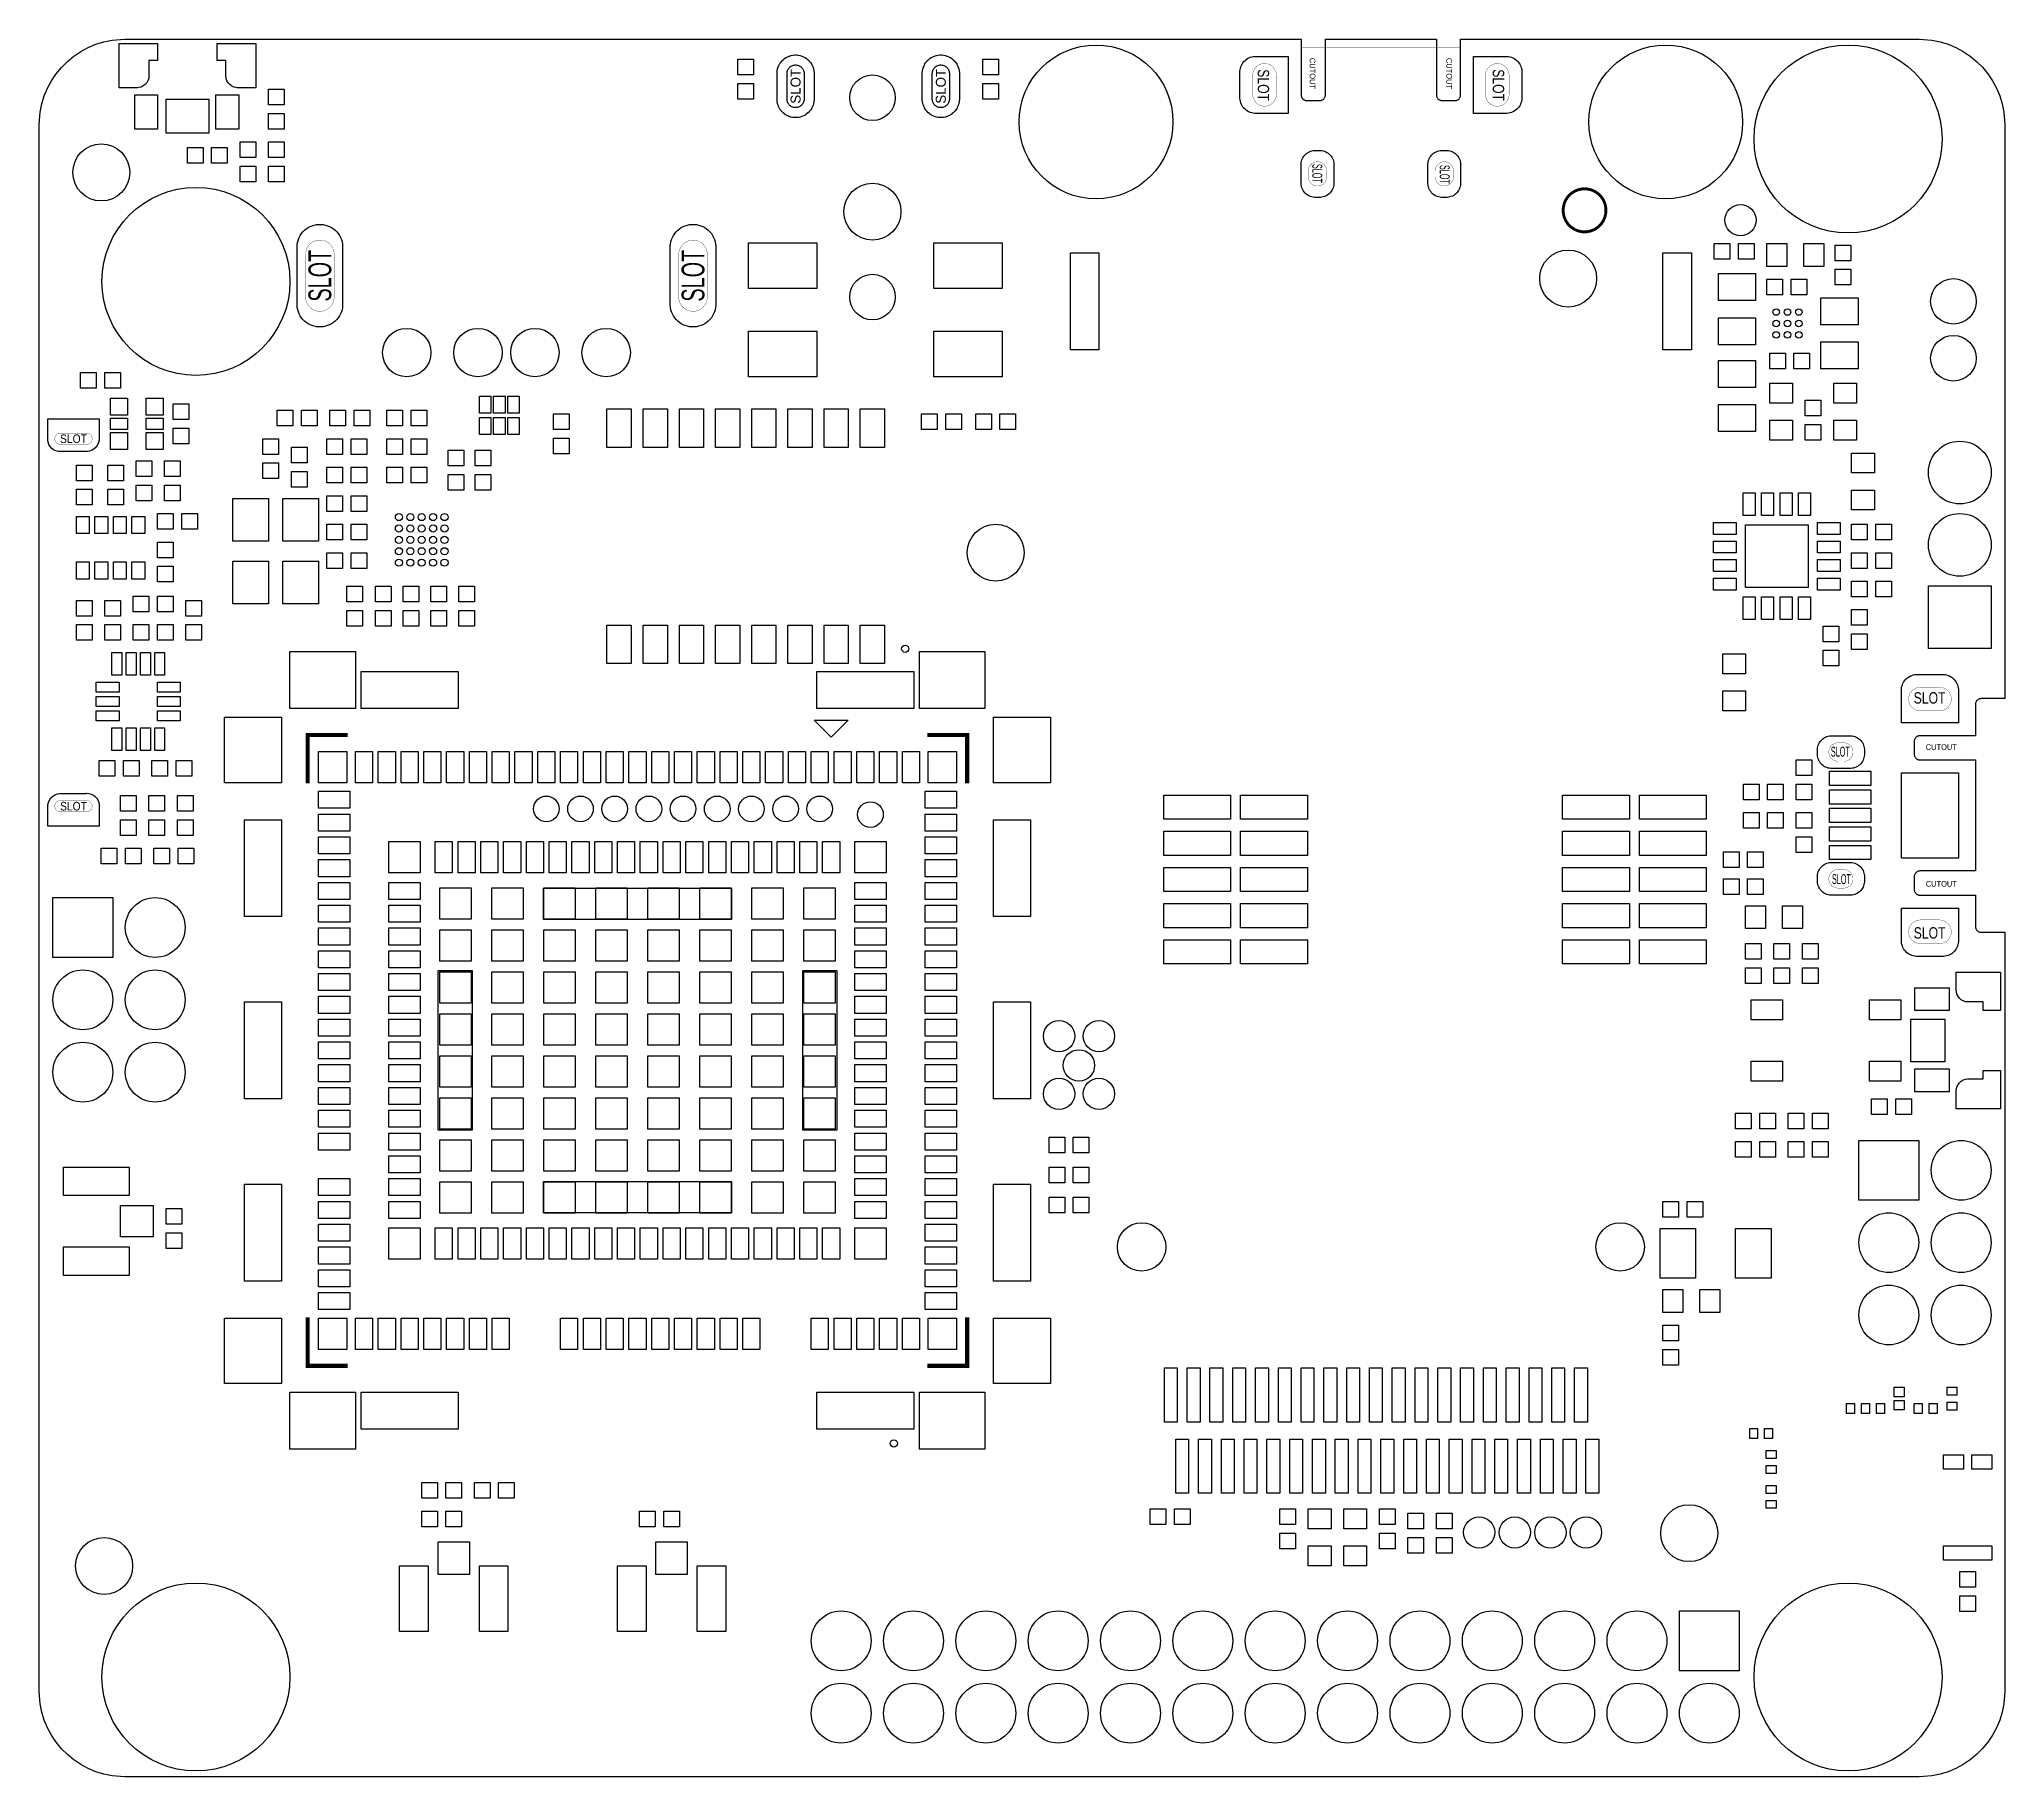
# Model space of a CAD drawing. Header units: metres. Extents: x -5.5 to 63.5, y -3.5 to 57.5.
import ezdxf
from ezdxf.enums import TextEntityAlignment as Align

# ---------------------------------------------------------------- set-up
doc = ezdxf.new("R2010")
doc.units = ezdxf.units.M

msp = doc.modelspace()

# ---------------------------------------------------------------- texts
at = {"layer": 'BOARD_OUTLINE'}
for s, height, rotation, width, p in [('CUTOUT', 0.2, 270, 0.9, (39.2, 56.3)), ('CUTOUT', 0.2, 270, 0.9, (44, 56.3)), ('SLOT', 0.4, 270, 0.8, (37.47564, 55.88924)), ('SLOT', 0.4, 270, 0.8, (45.72786, 55.88925)), ('SLOT', 0.35, 270, 0.5, (39.36554, 52.79271)), ('SLOT', 0.35, 270, 0.5, (43.84111, 52.7551)), ('SLOT', 0.8, 90, 0.65, (4.35, 49.2)), ('SLOT', 0.8, 90, 0.65, (17.45, 49.2))]:
    msp.add_text(s, height=height, rotation=rotation, dxfattribs=dict(at, width=width)).set_placement(p, align=Align.MIDDLE_CENTER)
for p in [(21.05, 55.85), (26.15, 55.85)]:
    msp.add_text('SLOT', height=0.35, rotation=90, dxfattribs=at).set_placement(p, align=Align.MIDDLE_CENTER)
for s, height, width, p in [('SLOT', 0.3, 0.9, (-4.3, 43.47506)), ('SLOT', 0.4, 0.8, (60.86425, 34.37786)), ('SLOT', 0.35, 0.5, (57.7301, 32.49111)), ('CUTOUT', 0.2, 0.9, (61.275, 32.65)), ('SLOT', 0.3, 0.9, (-4.3, 30.57494)), ('SLOT', 0.35, 0.5, (57.76771, 28.01554)), ('CUTOUT', 0.2, 0.9, (61.275, 27.85)), ('SLOT', 0.4, 0.8, (60.86424, 26.12564))]:
    msp.add_text(s, height=height, dxfattribs=dict(at, width=width)).set_placement(p, align=Align.MIDDLE_CENTER)

# ---------------------------------------------------------------- linework, layer by layer
at = {"layer": 'BOARD_OUTLINE'}
msp.add_lwpolyline([(43.55, 57.5), (43.55, 55.54017), (43.55193, 55.52062), (43.55576, 55.50135), (43.56147, 55.48254), (43.56899, 55.46439), (43.57825, 55.44706), (43.58917, 55.43072), (43.60163, 55.41553), (43.61553, 55.40163), (43.63072, 55.38917), (43.64706, 55.37825), (43.66439, 55.36899), (43.68254, 55.36147), (43.70135, 55.35576), (43.72062, 55.35193), (43.74017, 55.35), (44.20983, 55.35), (44.22938, 55.35193), (44.24865, 55.35576), (44.26746, 55.36147), (44.28561, 55.36899), (44.30294, 55.37825), (44.31928, 55.38917), (44.33447, 55.40163), (44.34837, 55.41553), (44.36083, 55.43072), (44.37175, 55.44706), (44.38101, 55.46439), (44.38853, 55.48254), (44.39424, 55.50135), (44.39807, 55.52062), (44.4, 55.54017), (44.4, 57.5), (60.5, 57.5), (60.64729, 57.4982), (60.94045, 57.46933), (61.22937, 57.41187), (61.51126, 57.32636), (61.78342, 57.21364), (62.04322, 57.07478), (62.28815, 56.91112), (62.51587, 56.72425), (62.72417, 56.51596), (62.91105, 56.28825), (63.07472, 56.04332), (63.21358, 55.78353), (63.32632, 55.51138), (63.41184, 55.22948), (63.46931, 54.94057), (63.49819, 54.64741), (63.5, 54.5), (63.5, 34.35), (62.66517, 34.35), (62.64562, 34.34807), (62.62635, 34.34424), (62.60754, 34.33853), (62.58939, 34.33101), (62.57206, 34.32175), (62.55572, 34.31083), (62.54053, 34.29837), (62.52663, 34.28447), (62.51417, 34.26928), (62.50325, 34.25294), (62.49399, 34.23561), (62.48647, 34.21746), (62.48076, 34.19865), (62.47693, 34.17938), (62.475, 34.15983), (62.475, 33.05), (60.51517, 33.05), (60.49562, 33.04807), (60.47635, 33.04424), (60.45754, 33.03853), (60.43939, 33.03101), (60.42206, 33.02175), (60.40572, 33.01083), (60.39053, 32.99837), (60.37663, 32.98447), (60.36417, 32.96928), (60.35325, 32.95294), (60.34399, 32.93561), (60.33647, 32.91746), (60.33076, 32.89865), (60.32693, 32.87938), (60.325, 32.85983), (60.325, 32.39017), (60.32693, 32.37062), (60.33076, 32.35135), (60.33647, 32.33254), (60.34399, 32.31439), (60.35325, 32.29706), (60.36417, 32.28072), (60.37663, 32.26553), (60.39053, 32.25163), (60.40572, 32.23917), (60.42206, 32.22825), (60.43939, 32.21899), (60.45754, 32.21147), (60.47635, 32.20576), (60.49562, 32.20193), (60.51517, 32.2), (62.475, 32.2), (62.475, 28.3), (60.51517, 28.3), (60.49562, 28.29807), (60.47635, 28.29424), (60.45754, 28.28853), (60.43939, 28.28101), (60.42206, 28.27175), (60.40572, 28.26083), (60.39053, 28.24837), (60.37663, 28.23447), (60.36417, 28.21928), (60.35325, 28.20294), (60.34399, 28.18561), (60.33647, 28.16746), (60.33076, 28.14865), (60.32693, 28.12938), (60.325, 28.10983), (60.325, 27.64017), (60.32693, 27.62062), (60.33076, 27.60135), (60.33647, 27.58254), (60.34399, 27.56439), (60.35325, 27.54706), (60.36417, 27.53072), (60.37663, 27.51553), (60.39053, 27.50163), (60.40572, 27.48917), (60.42206, 27.47825), (60.43939, 27.46899), (60.45754, 27.46147), (60.47635, 27.45576), (60.49562, 27.45193), (60.51517, 27.45), (62.475, 27.45), (62.475, 26.34017), (62.47693, 26.32062), (62.48076, 26.30135), (62.48647, 26.28254), (62.49399, 26.26439), (62.50325, 26.24706), (62.51417, 26.23072), (62.52663, 26.21553), (62.54053, 26.20163), (62.55572, 26.18917), (62.57206, 26.17825), (62.58939, 26.16899), (62.60754, 26.16147), (62.62635, 26.15576), (62.64562, 26.15193), (62.66517, 26.15), (63.5, 26.15), (63.5, -0.5), (63.4982, -0.64729), (63.46933, -0.94045), (63.41187, -1.22937), (63.32636, -1.51126), (63.21364, -1.78342), (63.07478, -2.04322), (62.91112, -2.28815), (62.72425, -2.51587), (62.51596, -2.72417), (62.28825, -2.91105), (62.04332, -3.07472), (61.78353, -3.21358), (61.51138, -3.32632), (61.22948, -3.41184), (60.94057, -3.46931), (60.64741, -3.49819), (60.5, -3.5), (-2.5, -3.5), (-2.64729, -3.4982), (-2.94045, -3.46933), (-3.22937, -3.41187), (-3.51126, -3.32636), (-3.78342, -3.21364), (-4.04322, -3.07478), (-4.28815, -2.91112), (-4.51587, -2.72425), (-4.72417, -2.51596), (-4.91105, -2.28825), (-5.07472, -2.04332), (-5.21358, -1.78353), (-5.32632, -1.51138), (-5.41184, -1.22948), (-5.46931, -0.94057), (-5.49819, -0.64741), (-5.5, -0.5), (-5.5, 54.5), (-5.4982, 54.64729), (-5.46933, 54.94045), (-5.41187, 55.22937), (-5.32636, 55.51126), (-5.21364, 55.78342), (-5.07478, 56.04322), (-4.91112, 56.28815), (-4.72425, 56.51587), (-4.51596, 56.72417), (-4.28825, 56.91105), (-4.04332, 57.07472), (-3.78353, 57.21358), (-3.51138, 57.32632), (-3.22948, 57.41184), (-2.94057, 57.46931), (-2.64741, 57.49819), (-2.5, 57.5), (38.8, 57.5), (38.8, 55.54017), (38.80193, 55.52062), (38.80576, 55.50135), (38.81147, 55.48254), (38.81899, 55.46439), (38.82825, 55.44706), (38.83917, 55.43072), (38.85163, 55.41553), (38.86553, 55.40163), (38.88072, 55.38917), (38.89706, 55.37825), (38.91439, 55.36899), (38.93254, 55.36147), (38.95135, 55.35576), (38.97062, 55.35193), (38.99017, 55.35), (39.45983, 55.35), (39.47938, 55.35193), (39.49865, 55.35576), (39.51746, 55.36147), (39.53561, 55.36899), (39.55294, 55.37825), (39.56928, 55.38917), (39.58447, 55.40163), (39.59837, 55.41553), (39.61083, 55.43072), (39.62175, 55.44706), (39.63101, 55.46439), (39.63853, 55.48254), (39.64424, 55.50135), (39.64807, 55.52062), (39.65, 55.54017), (39.65, 57.5), (43.55, 57.5)], close=True, dxfattribs=at)
for points in [[(21.33281, 56.40116), (21.34136, 56.37297), (21.34711, 56.34406), (21.35, 56.31474), (21.35, 55.38524), (21.34711, 55.35594), (21.34136, 55.32703), (21.3328, 55.29882), (21.32152, 55.27159), (21.30762, 55.24558), (21.29125, 55.22107), (21.27255, 55.19829), (21.25171, 55.17745), (21.22893, 55.15875), (21.20442, 55.14238), (21.17841, 55.12848), (21.15118, 55.1172), (21.12297, 55.10864), (21.09406, 55.10289), (21.06474, 55.1), (21.03526, 55.1), (21.00594, 55.10289), (20.97703, 55.10864), (20.94882, 55.1172), (20.92159, 55.12848), (20.89558, 55.14238), (20.87107, 55.15875), (20.84829, 55.17745), (20.82745, 55.19829), (20.80875, 55.22107), (20.79238, 55.24558), (20.77848, 55.27159), (20.7672, 55.29882), (20.75864, 55.32703), (20.75289, 55.35594), (20.75, 55.38526), (20.75, 56.31474), (20.75289, 56.34406), (20.75864, 56.37297), (20.7672, 56.40118), (20.77848, 56.42841), (20.79238, 56.45442), (20.80875, 56.47893), (20.82745, 56.50171), (20.84829, 56.52255), (20.87107, 56.54125), (20.89558, 56.55762), (20.92159, 56.57152), (20.94882, 56.5828), (20.97703, 56.59136), (21.00594, 56.59711), (21.03526, 56.6), (21.06474, 56.6), (21.09406, 56.59711), (21.12297, 56.59136), (21.15118, 56.5828), (21.17841, 56.57152), (21.20442, 56.55762), (21.22893, 56.54125), (21.25171, 56.52255), (21.27255, 56.50171), (21.29125, 56.47893), (21.30762, 56.45442), (21.32152, 56.42841), (21.33281, 56.40116)], [(26.43281, 56.40116), (26.44136, 56.37297), (26.44711, 56.34406), (26.45, 56.31474), (26.45, 55.38524), (26.44711, 55.35594), (26.44136, 55.32703), (26.4328, 55.29882), (26.42152, 55.27159), (26.40762, 55.24558), (26.39125, 55.22107), (26.37255, 55.19829), (26.35171, 55.17745), (26.32893, 55.15875), (26.30442, 55.14238), (26.27841, 55.12848), (26.25118, 55.1172), (26.22297, 55.10864), (26.19406, 55.10289), (26.16474, 55.1), (26.13526, 55.1), (26.10594, 55.10289), (26.07703, 55.10864), (26.04882, 55.1172), (26.02159, 55.12848), (25.99558, 55.14238), (25.97107, 55.15875), (25.94829, 55.17745), (25.92745, 55.19829), (25.90875, 55.22107), (25.89238, 55.24558), (25.87848, 55.27159), (25.8672, 55.29882), (25.85864, 55.32703), (25.85289, 55.35594), (25.85, 55.38526), (25.85, 56.31474), (25.85289, 56.34406), (25.85864, 56.37297), (25.8672, 56.40118), (25.87848, 56.42841), (25.89238, 56.45442), (25.90875, 56.47893), (25.92745, 56.50171), (25.94829, 56.52255), (25.97107, 56.54125), (25.99558, 56.55762), (26.02159, 56.57152), (26.04882, 56.5828), (26.07703, 56.59136), (26.10594, 56.59711), (26.13526, 56.6), (26.16474, 56.6), (26.19406, 56.59711), (26.22297, 56.59136), (26.25118, 56.5828), (26.27841, 56.57152), (26.30442, 56.55762), (26.32893, 56.54125), (26.35171, 56.52255), (26.37255, 56.50171), (26.39125, 56.47893), (26.40762, 56.45442), (26.42152, 56.42841), (26.43281, 56.40116)]]:
    msp.add_lwpolyline(points, dxfattribs=at)
at = {"layer": 'BOARD_OUTLINE', "const_width": 0.01}
for points in [[(37.93, 56.23501), (37.92975, 56.25538), (37.92576, 56.29593), (37.91782, 56.3359), (37.90599, 56.37489), (37.8904, 56.41253), (37.8712, 56.44847), (37.84857, 56.48235), (37.82272, 56.51385), (37.79391, 56.54267), (37.76242, 56.56852), (37.72854, 56.59116), (37.69261, 56.61037), (37.65496, 56.62597), (37.61597, 56.6378), (37.57601, 56.64575), (37.53546, 56.64975), (37.51499, 56.65), (37.49462, 56.64975), (37.45407, 56.64576), (37.4141, 56.63782), (37.37511, 56.62599), (37.33747, 56.6104), (37.30153, 56.5912), (37.26765, 56.56857), (37.23615, 56.54272), (37.20733, 56.51391), (37.18148, 56.48242), (37.15884, 56.44854), (37.13963, 56.41261), (37.12403, 56.37496), (37.1122, 56.33597), (37.10425, 56.29601), (37.10025, 56.25546), (37.1, 56.23501), (37.1, 55.56499), (37.10025, 55.54462), (37.10424, 55.50407), (37.11218, 55.4641), (37.12401, 55.42511), (37.1396, 55.38747), (37.1588, 55.35153), (37.18143, 55.31765), (37.20728, 55.28615), (37.23609, 55.25733), (37.26758, 55.23148), (37.30146, 55.20884), (37.33739, 55.18963), (37.37504, 55.17403), (37.41403, 55.1622), (37.45399, 55.15425), (37.49454, 55.15025), (37.51501, 55.15), (37.53538, 55.15025), (37.57593, 55.15424), (37.6159, 55.16218), (37.65489, 55.17401), (37.69253, 55.1896), (37.72847, 55.2088), (37.76235, 55.23143), (37.79385, 55.25728), (37.82267, 55.28609), (37.84852, 55.31758), (37.87116, 55.35146), (37.89037, 55.38739), (37.90597, 55.42504), (37.9178, 55.46403), (37.92575, 55.50399), (37.92975, 55.54454), (37.93, 55.56499), (37.93, 56.23501)], [(39.45491, 55.345), (39.46472, 55.34548), (39.47449, 55.34644), (39.4842, 55.34789), (39.49383, 55.3498), (39.50336, 55.35219), (39.51276, 55.35504), (39.522, 55.35835), (39.53107, 55.3621), (39.53995, 55.3663), (39.54861, 55.37093), (39.55703, 55.37598), (39.5652, 55.38143), (39.57308, 55.38728), (39.58067, 55.39351), (39.58795, 55.40011), (39.59489, 55.40705), (39.60149, 55.41433), (39.60772, 55.42192), (39.61357, 55.4298), (39.61902, 55.43797), (39.62407, 55.44639), (39.6287, 55.45505), (39.6329, 55.46393), (39.63665, 55.473), (39.63996, 55.48224), (39.64281, 55.49164), (39.6452, 55.50117), (39.64711, 55.5108), (39.64856, 55.52051), (39.64952, 55.53028), (39.65, 55.54009), (39.65, 57.225), (43.55, 57.225), (43.55, 55.54009), (43.55048, 55.53028), (43.55144, 55.52051), (43.55289, 55.5108), (43.5548, 55.50117), (43.55719, 55.49164), (43.56004, 55.48224), (43.56335, 55.473), (43.5671, 55.46393), (43.5713, 55.45505), (43.57593, 55.44639), (43.58098, 55.43797), (43.58643, 55.4298), (43.59228, 55.42192), (43.59851, 55.41433), (43.60511, 55.40705), (43.61205, 55.40011), (43.61933, 55.39351), (43.62692, 55.38728), (43.6348, 55.38143), (43.64297, 55.37598), (43.65139, 55.37093), (43.66005, 55.3663), (43.66893, 55.3621), (43.678, 55.35835), (43.68724, 55.35504), (43.69664, 55.35219), (43.70617, 55.3498), (43.7158, 55.34789), (43.72551, 55.34644), (43.73528, 55.34548), (43.74509, 55.345), (44.20491, 55.345), (44.21472, 55.34548), (44.22449, 55.34644), (44.2342, 55.34789), (44.24383, 55.3498), (44.25336, 55.35219), (44.26276, 55.35504), (44.272, 55.35835), (44.28107, 55.3621), (44.28995, 55.3663), (44.29861, 55.37093), (44.30703, 55.37598), (44.3152, 55.38143), (44.32308, 55.38728), (44.33067, 55.39351), (44.33795, 55.40011), (44.34489, 55.40705), (44.35149, 55.41433), (44.35772, 55.42192), (44.36357, 55.4298), (44.36902, 55.43797), (44.37407, 55.44639), (44.3787, 55.45505), (44.3829, 55.46393), (44.38665, 55.473), (44.38996, 55.48224), (44.39281, 55.49164), (44.3952, 55.50117), (44.39711, 55.5108), (44.39856, 55.52051), (44.39952, 55.53028), (44.4, 55.54009), (44.4, 57.225), (38.8, 57.225), (38.8, 55.54009), (38.80048, 55.53028), (38.80144, 55.52051), (38.80289, 55.5108), (38.8048, 55.50117), (38.80719, 55.49164), (38.81004, 55.48224), (38.81335, 55.473), (38.8171, 55.46393), (38.8213, 55.45505), (38.82593, 55.44639), (38.83098, 55.43797), (38.83643, 55.4298), (38.84228, 55.42192), (38.84851, 55.41433), (38.85511, 55.40705), (38.86205, 55.40011), (38.86933, 55.39351), (38.87692, 55.38728), (38.8848, 55.38143), (38.89297, 55.37598), (38.90139, 55.37093), (38.91005, 55.3663), (38.91893, 55.3621), (38.928, 55.35835), (38.93724, 55.35504), (38.94664, 55.35219), (38.95617, 55.3498), (38.9658, 55.34789), (38.97551, 55.34644), (38.98528, 55.34548), (38.99509, 55.345), (39.45491, 55.345)], [(45.27, 55.56499), (45.27025, 55.54462), (45.27424, 55.50407), (45.28218, 55.4641), (45.29401, 55.42511), (45.3096, 55.38747), (45.3288, 55.35153), (45.35143, 55.31765), (45.37728, 55.28615), (45.40609, 55.25733), (45.43758, 55.23148), (45.47146, 55.20884), (45.50739, 55.18963), (45.54504, 55.17403), (45.58403, 55.1622), (45.62399, 55.15425), (45.66454, 55.15025), (45.68501, 55.15), (45.70538, 55.15025), (45.74593, 55.15424), (45.7859, 55.16218), (45.82489, 55.17401), (45.86253, 55.1896), (45.89847, 55.2088), (45.93235, 55.23143), (45.96385, 55.25728), (45.99267, 55.28609), (46.01852, 55.31758), (46.04116, 55.35146), (46.06037, 55.38739), (46.07597, 55.42504), (46.0878, 55.46403), (46.09575, 55.50399), (46.09975, 55.54454), (46.1, 55.56499), (46.1, 56.23501), (46.09975, 56.25538), (46.09576, 56.29593), (46.08782, 56.3359), (46.07599, 56.37489), (46.0604, 56.41253), (46.0412, 56.44847), (46.01857, 56.48235), (45.99272, 56.51385), (45.96391, 56.54267), (45.93242, 56.56852), (45.89854, 56.59116), (45.86261, 56.61037), (45.82496, 56.62597), (45.78597, 56.6378), (45.74601, 56.64575), (45.70546, 56.64975), (45.68499, 56.65), (45.66462, 56.64975), (45.62407, 56.64576), (45.5841, 56.63782), (45.54511, 56.62599), (45.50747, 56.6104), (45.47153, 56.5912), (45.43765, 56.56857), (45.40615, 56.54272), (45.37733, 56.51391), (45.35148, 56.48242), (45.32884, 56.44854), (45.30963, 56.41261), (45.29403, 56.37496), (45.2822, 56.33597), (45.27425, 56.29601), (45.27025, 56.25546), (45.27, 56.23501), (45.27, 55.56499)], [(39.05, 52.67499), (39.05019, 52.65904), (39.05331, 52.62728), (39.05954, 52.59598), (39.0688, 52.56545), (39.08101, 52.53596), (39.09605, 52.50782), (39.11377, 52.48129), (39.13401, 52.45662), (39.15657, 52.43405), (39.18124, 52.41381), (39.20777, 52.39608), (39.23591, 52.38103), (39.26539, 52.36882), (39.29592, 52.35955), (39.32722, 52.35332), (39.35898, 52.35019), (39.37501, 52.35), (39.39096, 52.35019), (39.42272, 52.35331), (39.45402, 52.35954), (39.48455, 52.3688), (39.51404, 52.38101), (39.54218, 52.39605), (39.56871, 52.41377), (39.59338, 52.43401), (39.61595, 52.45657), (39.63619, 52.48124), (39.65392, 52.50777), (39.66897, 52.53591), (39.68118, 52.56539), (39.69045, 52.59592), (39.69668, 52.62722), (39.69981, 52.65898), (39.7, 52.67499), (39.7, 52.87501), (39.69981, 52.89096), (39.69669, 52.92272), (39.69046, 52.95402), (39.6812, 52.98455), (39.66899, 53.01404), (39.65395, 53.04218), (39.63623, 53.06871), (39.61599, 53.09338), (39.59343, 53.11595), (39.56876, 53.13619), (39.54223, 53.15392), (39.51409, 53.16897), (39.48461, 53.18118), (39.45408, 53.19045), (39.42278, 53.19668), (39.39102, 53.19981), (39.37499, 53.2), (39.35904, 53.19981), (39.32728, 53.19669), (39.29598, 53.19046), (39.26545, 53.1812), (39.23596, 53.16899), (39.20782, 53.15395), (39.18129, 53.13623), (39.15662, 53.11599), (39.13405, 53.09343), (39.11381, 53.06876), (39.09608, 53.04223), (39.08103, 53.01409), (39.06882, 52.98461), (39.05955, 52.95408), (39.05332, 52.92278), (39.05019, 52.89102), (39.05, 52.87501), (39.05, 52.67499)], [(43.5, 52.67499), (43.50019, 52.65904), (43.50331, 52.62728), (43.50954, 52.59598), (43.5188, 52.56545), (43.53101, 52.53596), (43.54605, 52.50782), (43.56377, 52.48129), (43.58401, 52.45662), (43.60657, 52.43405), (43.63124, 52.41381), (43.65777, 52.39608), (43.68591, 52.38103), (43.71539, 52.36882), (43.74592, 52.35955), (43.77722, 52.35332), (43.80898, 52.35019), (43.82501, 52.35), (43.84096, 52.35019), (43.87272, 52.35331), (43.90402, 52.35954), (43.93455, 52.3688), (43.96404, 52.38101), (43.99218, 52.39605), (44.01871, 52.41377), (44.04338, 52.43401), (44.06595, 52.45657), (44.08619, 52.48124), (44.10392, 52.50777), (44.11897, 52.53591), (44.13118, 52.56539), (44.14045, 52.59592), (44.14668, 52.62722), (44.14981, 52.65898), (44.15, 52.67499), (44.15, 52.87501), (44.14981, 52.89096), (44.14669, 52.92272), (44.14046, 52.95402), (44.1312, 52.98455), (44.11899, 53.01404), (44.10395, 53.04218), (44.08623, 53.06871), (44.06599, 53.09338), (44.04343, 53.11595), (44.01876, 53.13619), (43.99223, 53.15392), (43.96409, 53.16897), (43.93461, 53.18118), (43.90408, 53.19045), (43.87278, 53.19668), (43.84102, 53.19981), (43.82499, 53.2), (43.80904, 53.19981), (43.77728, 53.19669), (43.74598, 53.19046), (43.71545, 53.1812), (43.68596, 53.16899), (43.65782, 53.15395), (43.63129, 53.13623), (43.60662, 53.11599), (43.58405, 53.09343), (43.56381, 53.06876), (43.54608, 53.04223), (43.53103, 53.01409), (43.51882, 52.98461), (43.50955, 52.95408), (43.50332, 52.92278), (43.50019, 52.89102), (43.5, 52.87501), (43.5, 52.67499)], [(4.85, 48.42544), (4.84518, 48.37655), (4.8356, 48.32836), (4.82134, 48.28135), (4.80254, 48.23597), (4.77938, 48.19264), (4.75209, 48.15179), (4.72092, 48.11382), (4.68618, 48.07908), (4.64821, 48.04791), (4.60736, 48.02062), (4.56403, 47.99746), (4.51865, 47.97866), (4.47164, 47.9644), (4.42345, 47.95482), (4.37456, 47.95), (4.32544, 47.95), (4.27655, 47.95482), (4.22836, 47.9644), (4.18135, 47.97866), (4.13597, 47.99746), (4.09264, 48.02062), (4.05179, 48.04791), (4.01382, 48.07908), (3.97908, 48.11382), (3.94791, 48.15179), (3.92062, 48.19264), (3.89746, 48.23597), (3.87866, 48.28135), (3.8644, 48.32836), (3.85482, 48.37655), (3.85, 48.42544), (3.85, 49.97456), (3.85482, 50.02345), (3.8644, 50.07164), (3.87866, 50.11865), (3.89746, 50.16403), (3.92062, 50.20736), (3.94791, 50.24821), (3.97908, 50.28618), (4.01382, 50.32092), (4.05179, 50.35209), (4.09264, 50.37938), (4.13597, 50.40254), (4.18135, 50.42134), (4.22836, 50.4356), (4.27655, 50.44518), (4.32544, 50.45), (4.37456, 50.45), (4.42345, 50.44518), (4.47164, 50.4356), (4.51865, 50.42134), (4.56403, 50.40254), (4.60736, 50.37938), (4.64821, 50.35209), (4.68618, 50.32092), (4.72092, 50.28618), (4.75209, 50.24821), (4.77938, 50.20736), (4.80254, 50.16403), (4.82134, 50.11865), (4.8356, 50.07164), (4.84518, 50.02345), (4.85, 49.97456), (4.85, 48.42544)], [(17.95, 48.42544), (17.94518, 48.37655), (17.9356, 48.32836), (17.92134, 48.28135), (17.90254, 48.23597), (17.87938, 48.19264), (17.85209, 48.15179), (17.82092, 48.11382), (17.78618, 48.07908), (17.74821, 48.04791), (17.70736, 48.02062), (17.66403, 47.99746), (17.61865, 47.97866), (17.57164, 47.9644), (17.52345, 47.95482), (17.47456, 47.95), (17.42544, 47.95), (17.37655, 47.95482), (17.32836, 47.9644), (17.28135, 47.97866), (17.23597, 47.99746), (17.19264, 48.02062), (17.15179, 48.04791), (17.11382, 48.07908), (17.07908, 48.11382), (17.04791, 48.15179), (17.02062, 48.19264), (16.99746, 48.23597), (16.97866, 48.28135), (16.9644, 48.32836), (16.95482, 48.37655), (16.95, 48.42544), (16.95, 49.97456), (16.95482, 50.02345), (16.9644, 50.07164), (16.97866, 50.11865), (16.99746, 50.16403), (17.02062, 50.20736), (17.04791, 50.24821), (17.07908, 50.28618), (17.11382, 50.32092), (17.15179, 50.35209), (17.19264, 50.37938), (17.23597, 50.40254), (17.28135, 50.42134), (17.32836, 50.4356), (17.37655, 50.44518), (17.42544, 50.45), (17.47456, 50.45), (17.52345, 50.44518), (17.57164, 50.4356), (17.61865, 50.42134), (17.66403, 50.40254), (17.70736, 50.37938), (17.74821, 50.35209), (17.78618, 50.32092), (17.82092, 50.28618), (17.85209, 50.24821), (17.87938, 50.20736), (17.90254, 50.16403), (17.92134, 50.11865), (17.9356, 50.07164), (17.94518, 50.02345), (17.95, 49.97456), (17.95, 48.42544)], [(-3.85, 43.275), (-4.75, 43.275), (-4.78214, 43.2761), (-4.82044, 43.28497), (-4.85628, 43.30114), (-4.88828, 43.324), (-4.9152, 43.35266), (-4.93601, 43.38602), (-4.94992, 43.4228), (-4.95638, 43.46158), (-4.95515, 43.50089), (-4.94628, 43.53919), (-4.93011, 43.57503), (-4.90725, 43.60703), (-4.87859, 43.63395), (-4.84523, 43.65476), (-4.80845, 43.66867), (-4.76967, 43.67513), (-3.83033, 43.67513), (-3.79155, 43.66867), (-3.75477, 43.65476), (-3.72141, 43.63395), (-3.69275, 43.60703), (-3.66989, 43.57503), (-3.65372, 43.53919), (-3.64485, 43.50089), (-3.64362, 43.46158), (-3.65008, 43.4228), (-3.66399, 43.38602), (-3.6848, 43.35266), (-3.71172, 43.324), (-3.74372, 43.30114), (-3.77956, 43.28497), (-3.81786, 43.2761), (-3.85, 43.275)], [(60.53999, 33.92), (60.51962, 33.92025), (60.47907, 33.92424), (60.4391, 33.93218), (60.40011, 33.94401), (60.36247, 33.9596), (60.32653, 33.9788), (60.29265, 34.00143), (60.26115, 34.02728), (60.23233, 34.05609), (60.20648, 34.08758), (60.18384, 34.12146), (60.16463, 34.15739), (60.14903, 34.19504), (60.1372, 34.23403), (60.12925, 34.27399), (60.12525, 34.31454), (60.125, 34.33501), (60.12525, 34.35538), (60.12924, 34.39593), (60.13718, 34.4359), (60.14901, 34.47489), (60.1646, 34.51253), (60.1838, 34.54847), (60.20643, 34.58235), (60.23228, 34.61385), (60.26109, 34.64267), (60.29258, 34.66852), (60.32646, 34.69116), (60.36239, 34.71037), (60.40004, 34.72597), (60.43903, 34.7378), (60.47899, 34.74575), (60.51954, 34.74975), (60.53999, 34.75), (61.21001, 34.75), (61.23038, 34.74975), (61.27093, 34.74576), (61.3109, 34.73782), (61.34989, 34.72599), (61.38753, 34.7104), (61.42347, 34.6912), (61.45735, 34.66857), (61.48885, 34.64272), (61.51767, 34.61391), (61.54352, 34.58242), (61.56616, 34.54854), (61.58537, 34.51261), (61.60097, 34.47496), (61.6128, 34.43597), (61.62075, 34.39601), (61.62475, 34.35546), (61.625, 34.33499), (61.62475, 34.31462), (61.62076, 34.27407), (61.61282, 34.2341), (61.60099, 34.19511), (61.5854, 34.15747), (61.5662, 34.12153), (61.54357, 34.08765), (61.51772, 34.05615), (61.48891, 34.02733), (61.45742, 34.00148), (61.42354, 33.97884), (61.38761, 33.95963), (61.34996, 33.94403), (61.31097, 33.9322), (61.27101, 33.92425), (61.23046, 33.92025), (61.21001, 33.92), (60.53999, 33.92)], [(57.64999, 32.15), (57.63404, 32.15019), (57.60228, 32.15331), (57.57098, 32.15954), (57.54045, 32.1688), (57.51096, 32.18101), (57.48282, 32.19605), (57.45629, 32.21377), (57.43162, 32.23401), (57.40905, 32.25657), (57.38881, 32.28124), (57.37108, 32.30777), (57.35603, 32.33591), (57.34382, 32.36539), (57.33455, 32.39592), (57.32832, 32.42722), (57.32519, 32.45898), (57.325, 32.47501), (57.32519, 32.49096), (57.32831, 32.52272), (57.33454, 32.55402), (57.3438, 32.58455), (57.35601, 32.61404), (57.37105, 32.64218), (57.38877, 32.66871), (57.40901, 32.69338), (57.43157, 32.71595), (57.45624, 32.73619), (57.48277, 32.75392), (57.51091, 32.76897), (57.54039, 32.78118), (57.57092, 32.79045), (57.60222, 32.79668), (57.63398, 32.79981), (57.64999, 32.8), (57.85001, 32.8), (57.86596, 32.79981), (57.89772, 32.79669), (57.92902, 32.79046), (57.95955, 32.7812), (57.98904, 32.76899), (58.01718, 32.75395), (58.04371, 32.73623), (58.06838, 32.71599), (58.09095, 32.69343), (58.11119, 32.66876), (58.12892, 32.64223), (58.14397, 32.61409), (58.15618, 32.58461), (58.16545, 32.55408), (58.17168, 32.52278), (58.17481, 32.49102), (58.175, 32.47499), (58.17481, 32.45904), (58.17169, 32.42728), (58.16546, 32.39598), (58.1562, 32.36545), (58.14399, 32.33596), (58.12895, 32.30782), (58.11123, 32.28129), (58.09099, 32.25662), (58.06843, 32.23405), (58.04376, 32.21381), (58.01723, 32.19608), (57.98909, 32.18103), (57.95961, 32.16882), (57.92908, 32.15955), (57.89778, 32.15332), (57.86602, 32.15019), (57.85001, 32.15), (57.64999, 32.15)], [(60.32, 28.10491), (60.32048, 28.11472), (60.32144, 28.12449), (60.32289, 28.1342), (60.3248, 28.14383), (60.32719, 28.15336), (60.33004, 28.16276), (60.33335, 28.172), (60.3371, 28.18107), (60.3413, 28.18995), (60.34593, 28.19861), (60.35098, 28.20703), (60.35643, 28.2152), (60.36228, 28.22308), (60.36851, 28.23067), (60.37511, 28.23795), (60.38205, 28.24489), (60.38933, 28.25149), (60.39692, 28.25772), (60.4048, 28.26357), (60.41297, 28.26902), (60.42139, 28.27407), (60.43005, 28.2787), (60.43893, 28.2829), (60.448, 28.28665), (60.45724, 28.28996), (60.46664, 28.29281), (60.47617, 28.2952), (60.4858, 28.29711), (60.49551, 28.29856), (60.50528, 28.29952), (60.51509, 28.3), (62.2, 28.3), (62.2, 32.2), (60.51509, 32.2), (60.50528, 32.20048), (60.49551, 32.20144), (60.4858, 32.20289), (60.47617, 32.2048), (60.46664, 32.20719), (60.45724, 32.21004), (60.448, 32.21335), (60.43893, 32.2171), (60.43005, 32.2213), (60.42139, 32.22593), (60.41297, 32.23098), (60.4048, 32.23643), (60.39692, 32.24228), (60.38933, 32.24851), (60.38205, 32.25511), (60.37511, 32.26205), (60.36851, 32.26933), (60.36228, 32.27692), (60.35643, 32.2848), (60.35098, 32.29297), (60.34593, 32.30139), (60.3413, 32.31005), (60.3371, 32.31893), (60.33335, 32.328), (60.33004, 32.33724), (60.32719, 32.34664), (60.3248, 32.35617), (60.32289, 32.3658), (60.32144, 32.37551), (60.32048, 32.38528), (60.32, 32.39509), (60.32, 32.85491), (60.32048, 32.86472), (60.32144, 32.87449), (60.32289, 32.8842), (60.3248, 32.89383), (60.32719, 32.90336), (60.33004, 32.91276), (60.33335, 32.922), (60.3371, 32.93107), (60.3413, 32.93995), (60.34593, 32.94861), (60.35098, 32.95703), (60.35643, 32.9652), (60.36228, 32.97308), (60.36851, 32.98067), (60.37511, 32.98795), (60.38205, 32.99489), (60.38933, 33.00149), (60.39692, 33.00772), (60.4048, 33.01357), (60.41297, 33.01902), (60.42139, 33.02407), (60.43005, 33.0287), (60.43893, 33.0329), (60.448, 33.03665), (60.45724, 33.03996), (60.46664, 33.04281), (60.47617, 33.0452), (60.4858, 33.04711), (60.49551, 33.04856), (60.50528, 33.04952), (60.51509, 33.05), (62.2, 33.05), (62.2, 27.45), (60.51509, 27.45), (60.50528, 27.45048), (60.49551, 27.45144), (60.4858, 27.45289), (60.47617, 27.4548), (60.46664, 27.45719), (60.45724, 27.46004), (60.448, 27.46335), (60.43893, 27.4671), (60.43005, 27.4713), (60.42139, 27.47593), (60.41297, 27.48098), (60.4048, 27.48643), (60.39692, 27.49228), (60.38933, 27.49851), (60.38205, 27.50511), (60.37511, 27.51205), (60.36851, 27.51933), (60.36228, 27.52692), (60.35643, 27.5348), (60.35098, 27.54297), (60.34593, 27.55139), (60.3413, 27.56005), (60.3371, 27.56893), (60.33335, 27.578), (60.33004, 27.58724), (60.32719, 27.59664), (60.3248, 27.60617), (60.32289, 27.6158), (60.32144, 27.62551), (60.32048, 27.63528), (60.32, 27.64509), (60.32, 28.10491)], [(-4.75, 30.775), (-3.85, 30.775), (-3.81786, 30.7739), (-3.77956, 30.76503), (-3.74372, 30.74886), (-3.71172, 30.726), (-3.6848, 30.69734), (-3.66399, 30.66398), (-3.65008, 30.6272), (-3.64362, 30.58842), (-3.64485, 30.54911), (-3.65372, 30.51081), (-3.66989, 30.47497), (-3.69275, 30.44297), (-3.72141, 30.41605), (-3.75477, 30.39524), (-3.79155, 30.38133), (-3.83033, 30.37487), (-4.76967, 30.37487), (-4.80845, 30.38133), (-4.84523, 30.39524), (-4.87859, 30.41605), (-4.90725, 30.44297), (-4.93011, 30.47497), (-4.94628, 30.51081), (-4.95515, 30.54911), (-4.95638, 30.58842), (-4.94992, 30.6272), (-4.93601, 30.66398), (-4.9152, 30.69734), (-4.88828, 30.726), (-4.85628, 30.74886), (-4.82044, 30.76503), (-4.78214, 30.7739), (-4.75, 30.775)], [(57.64999, 27.7), (57.63404, 27.70019), (57.60228, 27.70331), (57.57098, 27.70954), (57.54045, 27.7188), (57.51096, 27.73101), (57.48282, 27.74605), (57.45629, 27.76377), (57.43162, 27.78401), (57.40905, 27.80657), (57.38881, 27.83124), (57.37108, 27.85777), (57.35603, 27.88591), (57.34382, 27.91539), (57.33455, 27.94592), (57.32832, 27.97722), (57.32519, 28.00898), (57.325, 28.02501), (57.32519, 28.04096), (57.32831, 28.07272), (57.33454, 28.10402), (57.3438, 28.13455), (57.35601, 28.16404), (57.37105, 28.19218), (57.38877, 28.21871), (57.40901, 28.24338), (57.43157, 28.26595), (57.45624, 28.28619), (57.48277, 28.30392), (57.51091, 28.31897), (57.54039, 28.33118), (57.57092, 28.34045), (57.60222, 28.34668), (57.63398, 28.34981), (57.64999, 28.35), (57.85001, 28.35), (57.86596, 28.34981), (57.89772, 28.34669), (57.92902, 28.34046), (57.95955, 28.3312), (57.98904, 28.31899), (58.01718, 28.30395), (58.04371, 28.28623), (58.06838, 28.26599), (58.09095, 28.24343), (58.11119, 28.21876), (58.12892, 28.19223), (58.14397, 28.16409), (58.15618, 28.13461), (58.16545, 28.10408), (58.17168, 28.07278), (58.17481, 28.04102), (58.175, 28.02499), (58.17481, 28.00904), (58.17169, 27.97728), (58.16546, 27.94598), (58.1562, 27.91545), (58.14399, 27.88596), (58.12895, 27.85782), (58.11123, 27.83129), (58.09099, 27.80662), (58.06843, 27.78405), (58.04376, 27.76381), (58.01723, 27.74608), (57.98909, 27.73103), (57.95961, 27.71882), (57.92908, 27.70955), (57.89778, 27.70332), (57.86602, 27.70019), (57.85001, 27.7), (57.64999, 27.7)], [(61.21001, 26.58), (61.23038, 26.57975), (61.27093, 26.57576), (61.3109, 26.56782), (61.34989, 26.55599), (61.38753, 26.5404), (61.42347, 26.5212), (61.45735, 26.49857), (61.48885, 26.47272), (61.51767, 26.44391), (61.54352, 26.41242), (61.56616, 26.37854), (61.58537, 26.34261), (61.60097, 26.30496), (61.6128, 26.26597), (61.62075, 26.22601), (61.62475, 26.18546), (61.625, 26.16499), (61.62475, 26.14462), (61.62076, 26.10407), (61.61282, 26.0641), (61.60099, 26.02511), (61.5854, 25.98747), (61.5662, 25.95153), (61.54357, 25.91765), (61.51772, 25.88615), (61.48891, 25.85733), (61.45742, 25.83148), (61.42354, 25.80884), (61.38761, 25.78963), (61.34996, 25.77403), (61.31097, 25.7622), (61.27101, 25.75425), (61.23046, 25.75025), (61.21001, 25.75), (60.53999, 25.75), (60.51962, 25.75025), (60.47907, 25.75424), (60.4391, 25.76218), (60.40011, 25.77401), (60.36247, 25.7896), (60.32653, 25.8088), (60.29265, 25.83143), (60.26115, 25.85728), (60.23233, 25.88609), (60.20648, 25.91758), (60.18384, 25.95146), (60.16463, 25.98739), (60.14903, 26.02504), (60.1372, 26.06403), (60.12925, 26.10399), (60.12525, 26.14454), (60.125, 26.16501), (60.12525, 26.18538), (60.12924, 26.22593), (60.13718, 26.2659), (60.14901, 26.30489), (60.1646, 26.34253), (60.1838, 26.37847), (60.20643, 26.41235), (60.23228, 26.44385), (60.26109, 26.47267), (60.29258, 26.49852), (60.32646, 26.52116), (60.36239, 26.54037), (60.40004, 26.55597), (60.43903, 26.5678), (60.47899, 26.57575), (60.51954, 26.57975), (60.53999, 26.58), (61.21001, 26.58)]]:
    msp.add_lwpolyline(points, dxfattribs=at)
at = {"layer": 'SOLDER_MASK'}
for points in [[(-2.05, 55.8), (-2.7, 55.8), (-2.7, 57.35), (-1.35, 57.35), (-1.35, 56.75), (-1.65, 56.75), (-1.65, 56.2), (-1.66005, 56.12531), (-1.68747, 56.04628), (-1.72978, 55.97411), (-1.78536, 55.91158), (-1.85207, 55.86109), (-1.92735, 55.8246), (-2.0083, 55.80348), (-2.05, 55.8)], [(1.45, 55.8), (1.4083, 55.80348), (1.32735, 55.8246), (1.25207, 55.86109), (1.18536, 55.91158), (1.12978, 55.97411), (1.08747, 56.04628), (1.06005, 56.12531), (1.05, 56.2), (1.05, 56.75), (0.75, 56.75), (0.75, 57.35), (2.1, 57.35), (2.1, 55.8), (1.45, 55.8)], [(21.7, 56.32703), (21.7, 55.3656), (21.69952, 55.36319), (21.69398, 55.30696), (21.69326, 55.30211), (21.68176, 55.24429), (21.68057, 55.23952), (21.66345, 55.1831), (21.66179, 55.17848), (21.63923, 55.12402), (21.63714, 55.11959), (21.60935, 55.0676), (21.60683, 55.06339), (21.57408, 55.01437), (21.57115, 55.01043), (21.53375, 54.96486), (21.53046, 54.96122), (21.48878, 54.91954), (21.48514, 54.91625), (21.43957, 54.87885), (21.43563, 54.87592), (21.38661, 54.84317), (21.3824, 54.84065), (21.33041, 54.81286), (21.32598, 54.81077), (21.27152, 54.78821), (21.2669, 54.78655), (21.21048, 54.76943), (21.20571, 54.76824), (21.14789, 54.75674), (21.14304, 54.75602), (21.08438, 54.75024), (21.07948, 54.75), (21.02052, 54.75), (21.01562, 54.75024), (20.95696, 54.75602), (20.95211, 54.75674), (20.89429, 54.76824), (20.88952, 54.76943), (20.8331, 54.78655), (20.82848, 54.78821), (20.77402, 54.81077), (20.76959, 54.81286), (20.7176, 54.84065), (20.71339, 54.84317), (20.66437, 54.87592), (20.66043, 54.87885), (20.61486, 54.91625), (20.61122, 54.91954), (20.56954, 54.96122), (20.56625, 54.96486), (20.52885, 55.01043), (20.52592, 55.01437), (20.49317, 55.06339), (20.49065, 55.0676), (20.46286, 55.11959), (20.46077, 55.12402), (20.43821, 55.17848), (20.43655, 55.1831), (20.41943, 55.23952), (20.41824, 55.24429), (20.40674, 55.30211), (20.40602, 55.30696), (20.40024, 55.36562), (20.4, 55.37052), (20.4, 56.32948), (20.40024, 56.33438), (20.40602, 56.39304), (20.40674, 56.39789), (20.41824, 56.45571), (20.41943, 56.46048), (20.43655, 56.5169), (20.43821, 56.52152), (20.46077, 56.57598), (20.46286, 56.58041), (20.49065, 56.6324), (20.49317, 56.63661), (20.52592, 56.68563), (20.52885, 56.68957), (20.56625, 56.73514), (20.56954, 56.73878), (20.61122, 56.78046), (20.61486, 56.78375), (20.66043, 56.82115), (20.66437, 56.82408), (20.71339, 56.85683), (20.7176, 56.85935), (20.76959, 56.88714), (20.77402, 56.88923), (20.82848, 56.91179), (20.8331, 56.91345), (20.88952, 56.93057), (20.89429, 56.93176), (20.95211, 56.94326), (20.95696, 56.94398), (21.01562, 56.94976), (21.02052, 56.95), (21.07948, 56.95), (21.08438, 56.94976), (21.14304, 56.94398), (21.14789, 56.94326), (21.20571, 56.93176), (21.21048, 56.93057), (21.2669, 56.91345), (21.27152, 56.91179), (21.32598, 56.88923), (21.33041, 56.88714), (21.3824, 56.85935), (21.38661, 56.85683), (21.43563, 56.82408), (21.43957, 56.82115), (21.48514, 56.78375), (21.48878, 56.78046), (21.53046, 56.73878), (21.53375, 56.73514), (21.57115, 56.68957), (21.57408, 56.68563), (21.60683, 56.63661), (21.60935, 56.6324), (21.63714, 56.58041), (21.63923, 56.57598), (21.66179, 56.52152), (21.66345, 56.5169), (21.68057, 56.46048), (21.68176, 56.45571), (21.69326, 56.39789), (21.69398, 56.39304), (21.70024, 56.32948), (21.7, 56.32703)], [(26.8, 56.32703), (26.8, 55.3656), (26.79952, 55.36319), (26.79398, 55.30696), (26.79326, 55.30211), (26.78176, 55.24429), (26.78057, 55.23952), (26.76345, 55.1831), (26.76179, 55.17848), (26.73923, 55.12402), (26.73714, 55.11959), (26.70935, 55.0676), (26.70683, 55.06339), (26.67408, 55.01437), (26.67115, 55.01043), (26.63375, 54.96486), (26.63046, 54.96122), (26.58878, 54.91954), (26.58514, 54.91625), (26.53957, 54.87885), (26.53563, 54.87592), (26.48661, 54.84317), (26.4824, 54.84065), (26.43041, 54.81286), (26.42598, 54.81077), (26.37152, 54.78821), (26.3669, 54.78655), (26.31048, 54.76943), (26.30571, 54.76824), (26.24789, 54.75674), (26.24304, 54.75602), (26.18438, 54.75024), (26.17948, 54.75), (26.12052, 54.75), (26.11562, 54.75024), (26.05696, 54.75602), (26.05211, 54.75674), (25.99429, 54.76824), (25.98952, 54.76943), (25.9331, 54.78655), (25.92848, 54.78821), (25.87402, 54.81077), (25.86959, 54.81286), (25.8176, 54.84065), (25.81339, 54.84317), (25.76437, 54.87592), (25.76043, 54.87885), (25.71486, 54.91625), (25.71122, 54.91954), (25.66954, 54.96122), (25.66625, 54.96486), (25.62885, 55.01043), (25.62592, 55.01437), (25.59317, 55.06339), (25.59065, 55.0676), (25.56286, 55.11959), (25.56077, 55.12402), (25.53821, 55.17848), (25.53655, 55.1831), (25.51943, 55.23952), (25.51824, 55.24429), (25.50674, 55.30211), (25.50602, 55.30696), (25.50024, 55.36562), (25.5, 55.37052), (25.5, 56.32948), (25.50024, 56.33438), (25.50602, 56.39304), (25.50674, 56.39789), (25.51824, 56.45571), (25.51943, 56.46048), (25.53655, 56.5169), (25.53821, 56.52152), (25.56077, 56.57598), (25.56286, 56.58041), (25.59065, 56.6324), (25.59317, 56.63661), (25.62592, 56.68563), (25.62885, 56.68957), (25.66625, 56.73514), (25.66954, 56.73878), (25.71122, 56.78046), (25.71486, 56.78375), (25.76043, 56.82115), (25.76437, 56.82408), (25.81339, 56.85683), (25.8176, 56.85935), (25.86959, 56.88714), (25.87402, 56.88923), (25.92848, 56.91179), (25.9331, 56.91345), (25.98952, 56.93057), (25.99429, 56.93176), (26.05211, 56.94326), (26.05696, 56.94398), (26.11562, 56.94976), (26.12052, 56.95), (26.17948, 56.95), (26.18438, 56.94976), (26.24304, 56.94398), (26.24789, 56.94326), (26.30571, 56.93176), (26.31048, 56.93057), (26.3669, 56.91345), (26.37152, 56.91179), (26.42598, 56.88923), (26.43041, 56.88714), (26.4824, 56.85935), (26.48661, 56.85683), (26.53563, 56.82408), (26.53957, 56.82115), (26.58514, 56.78375), (26.58878, 56.78046), (26.63046, 56.73878), (26.63375, 56.73514), (26.67115, 56.68957), (26.67408, 56.68563), (26.70683, 56.63661), (26.70935, 56.6324), (26.73714, 56.58041), (26.73923, 56.57598), (26.76179, 56.52152), (26.76345, 56.5169), (26.78057, 56.46048), (26.78176, 56.45571), (26.79326, 56.39789), (26.79398, 56.39304), (26.80024, 56.32948), (26.8, 56.32703)], [(38.35, 54.9), (37.19999, 54.9), (37.17296, 54.90034), (37.11921, 54.90564), (37.06625, 54.91617), (37.01457, 54.93185), (36.96468, 54.95252), (36.91705, 54.97798), (36.87215, 55.00798), (36.8304, 55.04224), (36.79222, 55.08043), (36.75796, 55.12217), (36.72796, 55.16708), (36.7025, 55.21471), (36.68183, 55.2646), (36.66616, 55.31628), (36.65562, 55.36924), (36.65033, 55.42299), (36.65, 55.44999), (36.65, 56.35001), (36.65034, 56.37704), (36.65564, 56.43079), (36.66617, 56.48375), (36.68185, 56.53543), (36.70252, 56.58532), (36.72798, 56.63295), (36.75798, 56.67785), (36.79224, 56.7196), (36.83043, 56.75778), (36.87217, 56.79204), (36.91708, 56.82204), (36.96471, 56.8475), (37.0146, 56.86817), (37.06628, 56.88384), (37.11924, 56.89438), (37.17299, 56.89967), (37.19999, 56.9), (38.35, 56.9), (38.35, 54.9)], [(44.85, 56.9), (46.00001, 56.9), (46.02704, 56.89966), (46.08079, 56.89436), (46.13375, 56.88383), (46.18543, 56.86815), (46.23532, 56.84748), (46.28295, 56.82202), (46.32785, 56.79202), (46.3696, 56.75776), (46.40778, 56.71957), (46.44204, 56.67783), (46.47204, 56.63292), (46.4975, 56.58529), (46.51817, 56.5354), (46.53384, 56.48372), (46.54438, 56.43076), (46.54967, 56.37701), (46.55, 56.35001), (46.55, 55.44999), (46.54966, 55.42296), (46.54436, 55.36921), (46.53383, 55.31625), (46.51815, 55.26457), (46.49748, 55.21468), (46.47202, 55.16705), (46.44202, 55.12215), (46.40776, 55.0804), (46.36957, 55.04222), (46.32783, 55.00796), (46.28292, 54.97796), (46.23529, 54.9525), (46.1854, 54.93183), (46.13372, 54.91616), (46.08076, 54.90562), (46.02701, 54.90033), (46.00001, 54.9), (44.85, 54.9), (44.85, 56.9)], [(38.8, 52.45), (38.8, 53.1), (38.80031, 53.12454), (38.80512, 53.1734), (38.8147, 53.22155), (38.82895, 53.26854), (38.84774, 53.3139), (38.87088, 53.3572), (38.89816, 53.39802), (38.92931, 53.43597), (38.96402, 53.47069), (39.00197, 53.50184), (39.0428, 53.52912), (39.0861, 53.55226), (39.13145, 53.57105), (39.17844, 53.5853), (39.22659, 53.59488), (39.27545, 53.5997), (39.3, 53.6), (39.45, 53.6), (39.47454, 53.59969), (39.5234, 53.59488), (39.57155, 53.5853), (39.61854, 53.57105), (39.6639, 53.55226), (39.7072, 53.52912), (39.74802, 53.50184), (39.78597, 53.47069), (39.82069, 53.43598), (39.85184, 53.39803), (39.87912, 53.3572), (39.90226, 53.3139), (39.92105, 53.26855), (39.9353, 53.22156), (39.94488, 53.17341), (39.9497, 53.12455), (39.95, 53.1), (39.95, 52.45), (39.94969, 52.42546), (39.94488, 52.3766), (39.9353, 52.32845), (39.92105, 52.28146), (39.90226, 52.2361), (39.87912, 52.1928), (39.85184, 52.15198), (39.82069, 52.11403), (39.78598, 52.07931), (39.74803, 52.04816), (39.7072, 52.02088), (39.6639, 51.99774), (39.61855, 51.97895), (39.57156, 51.9647), (39.52341, 51.95512), (39.47455, 51.9503), (39.45, 51.95), (39.3, 51.95), (39.27546, 51.95031), (39.2266, 51.95512), (39.17845, 51.9647), (39.13146, 51.97895), (39.0861, 51.99774), (39.0428, 52.02088), (39.00198, 52.04816), (38.96403, 52.07931), (38.92931, 52.11402), (38.89816, 52.15197), (38.87088, 52.1928), (38.84774, 52.2361), (38.82895, 52.28145), (38.8147, 52.32844), (38.80512, 52.37659), (38.8003, 52.42545), (38.8, 52.45)], [(43.25, 52.45), (43.25, 53.1), (43.25031, 53.12454), (43.25512, 53.1734), (43.2647, 53.22155), (43.27895, 53.26854), (43.29774, 53.3139), (43.32088, 53.3572), (43.34816, 53.39802), (43.37931, 53.43597), (43.41402, 53.47069), (43.45197, 53.50184), (43.4928, 53.52912), (43.5361, 53.55226), (43.58145, 53.57105), (43.62844, 53.5853), (43.67659, 53.59488), (43.72545, 53.5997), (43.75, 53.6), (43.9, 53.6), (43.92454, 53.59969), (43.9734, 53.59488), (44.02155, 53.5853), (44.06854, 53.57105), (44.1139, 53.55226), (44.1572, 53.52912), (44.19802, 53.50184), (44.23597, 53.47069), (44.27069, 53.43598), (44.30184, 53.39803), (44.32912, 53.3572), (44.35226, 53.3139), (44.37105, 53.26855), (44.3853, 53.22156), (44.39488, 53.17341), (44.3997, 53.12455), (44.4, 53.1), (44.4, 52.45), (44.39969, 52.42546), (44.39488, 52.3766), (44.3853, 52.32845), (44.37105, 52.28146), (44.35226, 52.2361), (44.32912, 52.1928), (44.30184, 52.15198), (44.27069, 52.11403), (44.23598, 52.07931), (44.19803, 52.04816), (44.1572, 52.02088), (44.1139, 51.99774), (44.06855, 51.97895), (44.02156, 51.9647), (43.97341, 51.95512), (43.92455, 51.9503), (43.9, 51.95), (43.75, 51.95), (43.72546, 51.95031), (43.6766, 51.95512), (43.62845, 51.9647), (43.58146, 51.97895), (43.5361, 51.99774), (43.4928, 52.02088), (43.45198, 52.04816), (43.41403, 52.07931), (43.37931, 52.11402), (43.34816, 52.15197), (43.32088, 52.1928), (43.29774, 52.2361), (43.27895, 52.28145), (43.2647, 52.32844), (43.25512, 52.37659), (43.2503, 52.42545), (43.25, 52.45)], [(5.15, 48.1607), (5.14229, 48.08247), (5.12696, 48.00538), (5.10414, 47.93016), (5.07406, 47.85755), (5.03701, 47.78822), (4.99334, 47.72287), (4.94347, 47.66211), (4.88789, 47.60653), (4.82713, 47.55666), (4.76178, 47.51299), (4.69245, 47.47594), (4.61984, 47.44586), (4.54462, 47.42304), (4.46753, 47.40771), (4.3893, 47.4), (4.3107, 47.4), (4.23247, 47.40771), (4.15538, 47.42304), (4.08016, 47.44586), (4.00755, 47.47594), (3.93822, 47.51299), (3.87287, 47.55666), (3.81211, 47.60653), (3.75653, 47.66211), (3.70666, 47.72287), (3.66299, 47.78822), (3.62594, 47.85755), (3.59586, 47.93016), (3.57304, 48.00538), (3.55771, 48.08247), (3.55, 48.1607), (3.55, 50.2393), (3.55771, 50.31753), (3.57304, 50.39462), (3.59586, 50.46984), (3.62594, 50.54245), (3.66299, 50.61178), (3.70666, 50.67713), (3.75653, 50.73789), (3.81211, 50.79347), (3.87287, 50.84334), (3.93822, 50.88701), (4.00755, 50.92406), (4.08016, 50.95414), (4.15538, 50.97696), (4.23247, 50.99229), (4.3107, 51), (4.3893, 51), (4.46753, 50.99229), (4.54462, 50.97696), (4.61984, 50.95414), (4.69245, 50.92406), (4.76178, 50.88701), (4.82713, 50.84334), (4.88789, 50.79347), (4.94347, 50.73789), (4.99334, 50.67713), (5.03701, 50.61178), (5.07406, 50.54245), (5.10414, 50.46984), (5.12696, 50.39462), (5.14229, 50.31753), (5.15, 50.2393), (5.15, 48.1607)], [(18.25, 48.1607), (18.24229, 48.08247), (18.22696, 48.00538), (18.20414, 47.93016), (18.17406, 47.85755), (18.13701, 47.78822), (18.09334, 47.72287), (18.04347, 47.66211), (17.98789, 47.60653), (17.92713, 47.55666), (17.86178, 47.51299), (17.79245, 47.47594), (17.71984, 47.44586), (17.64462, 47.42304), (17.56753, 47.40771), (17.4893, 47.4), (17.4107, 47.4), (17.33247, 47.40771), (17.25538, 47.42304), (17.18016, 47.44586), (17.10755, 47.47594), (17.03822, 47.51299), (16.97287, 47.55666), (16.91211, 47.60653), (16.85653, 47.66211), (16.80666, 47.72287), (16.76299, 47.78822), (16.72594, 47.85755), (16.69586, 47.93016), (16.67304, 48.00538), (16.65771, 48.08247), (16.65, 48.1607), (16.65, 50.2393), (16.65771, 50.31753), (16.67304, 50.39462), (16.69586, 50.46984), (16.72594, 50.54245), (16.76299, 50.61178), (16.80666, 50.67713), (16.85653, 50.73789), (16.91211, 50.79347), (16.97287, 50.84334), (17.03822, 50.88701), (17.10755, 50.92406), (17.18016, 50.95414), (17.25538, 50.97696), (17.33247, 50.99229), (17.4107, 51), (17.4893, 51), (17.56753, 50.99229), (17.64462, 50.97696), (17.71984, 50.95414), (17.79245, 50.92406), (17.86178, 50.88701), (17.92713, 50.84334), (17.98789, 50.79347), (18.04347, 50.73789), (18.09334, 50.67713), (18.13701, 50.61178), (18.17406, 50.54245), (18.20414, 50.46984), (18.22696, 50.39462), (18.24229, 50.31753), (18.25, 50.2393), (18.25, 48.1607)], [(-4.75, 43.025), (-4.75818, 43.02357), (-4.8417, 43.02848), (-4.92265, 43.0496), (-4.99793, 43.08609), (-5.06464, 43.13658), (-5.12022, 43.19911), (-5.16253, 43.27128), (-5.18995, 43.35031), (-5.20143, 43.43318), (-5.2, 43.475), (-5.2, 44.175), (-3.4, 44.175), (-3.4, 43.475), (-3.40192, 43.42999), (-3.42109, 43.34197), (-3.45707, 43.25939), (-3.50847, 43.18541), (-3.57331, 43.12289), (-3.64911, 43.07421), (-3.73294, 43.04126), (-3.8216, 43.02529), (-3.85, 43.025), (-4.75, 43.025)], [(63.025, 36.11), (60.825, 36.11), (60.825, 38.31), (63.025, 38.31), (63.025, 36.11)], [(61.875, 33.5), (59.875, 33.5), (59.875, 34.65001), (59.87533, 34.67701), (59.88062, 34.73076), (59.89116, 34.78372), (59.90683, 34.8354), (59.9275, 34.88529), (59.95296, 34.93292), (59.98296, 34.97783), (60.01722, 35.01957), (60.0554, 35.05776), (60.09715, 35.09202), (60.14205, 35.12202), (60.18968, 35.14748), (60.23957, 35.16815), (60.29125, 35.18383), (60.34421, 35.19436), (60.39796, 35.19966), (60.42499, 35.2), (61.32501, 35.2), (61.35201, 35.19967), (61.40576, 35.19438), (61.45872, 35.18384), (61.5104, 35.16817), (61.56029, 35.1475), (61.60792, 35.12204), (61.65283, 35.09204), (61.69457, 35.05778), (61.73276, 35.0196), (61.76702, 34.97785), (61.79702, 34.93295), (61.82248, 34.88532), (61.84315, 34.83543), (61.85883, 34.78375), (61.86936, 34.73079), (61.87466, 34.67704), (61.875, 34.65001), (61.875, 33.5)], [(57.425, 31.9), (57.40045, 31.9003), (57.35159, 31.90512), (57.30344, 31.9147), (57.25645, 31.92895), (57.2111, 31.94774), (57.1678, 31.97088), (57.12697, 31.99816), (57.08902, 32.02931), (57.05431, 32.06403), (57.02316, 32.10198), (56.99588, 32.1428), (56.97274, 32.1861), (56.95395, 32.23146), (56.9397, 32.27845), (56.93012, 32.3266), (56.92531, 32.37546), (56.925, 32.4), (56.925, 32.55), (56.9253, 32.57455), (56.93012, 32.62341), (56.9397, 32.67156), (56.95395, 32.71855), (56.97274, 32.7639), (56.99588, 32.8072), (57.02316, 32.84803), (57.05431, 32.88598), (57.08903, 32.92069), (57.12698, 32.95184), (57.1678, 32.97912), (57.2111, 33.00226), (57.25646, 33.02105), (57.30345, 33.0353), (57.3516, 33.04488), (57.40046, 33.04969), (57.425, 33.05), (58.075, 33.05), (58.09955, 33.0497), (58.14841, 33.04488), (58.19656, 33.0353), (58.24355, 33.02105), (58.2889, 33.00226), (58.3322, 32.97912), (58.37303, 32.95184), (58.41098, 32.92069), (58.44569, 32.88597), (58.47684, 32.84802), (58.50412, 32.8072), (58.52726, 32.7639), (58.54605, 32.71854), (58.5603, 32.67155), (58.56988, 32.6234), (58.57469, 32.57454), (58.575, 32.55), (58.575, 32.4), (58.5747, 32.37545), (58.56988, 32.32659), (58.5603, 32.27844), (58.54605, 32.23145), (58.52726, 32.1861), (58.50412, 32.1428), (58.47684, 32.10197), (58.44569, 32.06402), (58.41097, 32.02931), (58.37302, 31.99816), (58.3322, 31.97088), (58.2889, 31.94774), (58.24354, 31.92895), (58.19655, 31.9147), (58.1484, 31.90512), (58.09954, 31.90031), (58.075, 31.9), (57.425, 31.9)], [(-3.85, 31.025), (-3.84182, 31.02643), (-3.7583, 31.02152), (-3.67735, 31.0004), (-3.60207, 30.96391), (-3.53536, 30.91342), (-3.47978, 30.85089), (-3.43747, 30.77872), (-3.41005, 30.69969), (-3.39857, 30.61682), (-3.4, 30.575), (-3.4, 29.875), (-5.2, 29.875), (-5.2, 30.575), (-5.19808, 30.62001), (-5.17891, 30.70803), (-5.14293, 30.79061), (-5.09153, 30.86459), (-5.02669, 30.92711), (-4.95089, 30.97579), (-4.86706, 31.00874), (-4.7784, 31.02471), (-4.75, 31.025), (-3.85, 31.025)], [(57.425, 27.45), (57.40045, 27.4503), (57.35159, 27.45512), (57.30344, 27.4647), (57.25645, 27.47895), (57.2111, 27.49774), (57.1678, 27.52088), (57.12697, 27.54816), (57.08902, 27.57931), (57.05431, 27.61403), (57.02316, 27.65198), (56.99588, 27.6928), (56.97274, 27.7361), (56.95395, 27.78146), (56.9397, 27.82845), (56.93012, 27.8766), (56.92531, 27.92546), (56.925, 27.95), (56.925, 28.1), (56.9253, 28.12455), (56.93012, 28.17341), (56.9397, 28.22156), (56.95395, 28.26855), (56.97274, 28.3139), (56.99588, 28.3572), (57.02316, 28.39803), (57.05431, 28.43598), (57.08903, 28.47069), (57.12698, 28.50184), (57.1678, 28.52912), (57.2111, 28.55226), (57.25646, 28.57105), (57.30345, 28.5853), (57.3516, 28.59488), (57.40046, 28.59969), (57.425, 28.6), (58.075, 28.6), (58.09955, 28.5997), (58.14841, 28.59488), (58.19656, 28.5853), (58.24355, 28.57105), (58.2889, 28.55226), (58.3322, 28.52912), (58.37303, 28.50184), (58.41098, 28.47069), (58.44569, 28.43597), (58.47684, 28.39802), (58.50412, 28.3572), (58.52726, 28.3139), (58.54605, 28.26854), (58.5603, 28.22155), (58.56988, 28.1734), (58.57469, 28.12454), (58.575, 28.1), (58.575, 27.95), (58.5747, 27.92545), (58.56988, 27.87659), (58.5603, 27.82844), (58.54605, 27.78145), (58.52726, 27.7361), (58.50412, 27.6928), (58.47684, 27.65197), (58.44569, 27.61402), (58.41097, 27.57931), (58.37302, 27.54816), (58.3322, 27.52088), (58.2889, 27.49774), (58.24354, 27.47895), (58.19655, 27.4647), (58.1484, 27.45512), (58.09954, 27.45031), (58.075, 27.45), (57.425, 27.45)], [(-5.02, 25.265), (-5.02, 27.365), (-2.92, 27.365), (-2.92, 25.265), (-5.02, 25.265)], [(59.875, 27), (61.875, 27), (61.875, 25.84999), (61.87467, 25.82299), (61.86938, 25.76924), (61.85884, 25.71628), (61.84317, 25.6646), (61.8225, 25.61471), (61.79704, 25.56708), (61.76704, 25.52217), (61.73278, 25.48043), (61.6946, 25.44224), (61.65285, 25.40798), (61.60795, 25.37798), (61.56032, 25.35252), (61.51043, 25.33185), (61.45875, 25.31617), (61.40579, 25.30564), (61.35204, 25.30034), (61.32501, 25.3), (60.42499, 25.3), (60.39799, 25.30033), (60.34424, 25.30562), (60.29128, 25.31616), (60.2396, 25.33183), (60.18971, 25.3525), (60.14208, 25.37796), (60.09717, 25.40796), (60.05543, 25.44222), (60.01724, 25.4804), (59.98298, 25.52215), (59.95298, 25.56705), (59.92752, 25.61468), (59.90685, 25.66457), (59.89117, 25.71625), (59.88064, 25.76921), (59.87534, 25.82296), (59.875, 25.84999), (59.875, 27)], [(61.8, 24.1), (61.8, 24.75), (63.35, 24.75), (63.35, 23.4), (62.75, 23.4), (62.75, 23.7), (62.2, 23.7), (62.12531, 23.71005), (62.04628, 23.73747), (61.97411, 23.77978), (61.91158, 23.83536), (61.86109, 23.90207), (61.8246, 23.97735), (61.80348, 24.0583), (61.8, 24.1)], [(61.8, 20.6), (61.80348, 20.6417), (61.8246, 20.72265), (61.86109, 20.79793), (61.91158, 20.86464), (61.97411, 20.92022), (62.04628, 20.96253), (62.12531, 20.98995), (62.2, 21), (62.75, 21), (62.75, 21.3), (63.35, 21.3), (63.35, 19.95), (61.8, 19.95), (61.8, 20.6)], [(58.38, 16.74), (58.38, 18.84), (60.48, 18.84), (60.48, 16.74), (58.38, 16.74)], [(52.08, 2.32), (54.18, 2.32), (54.18, 0.22), (52.08, 0.22), (52.08, 2.32)]]:
    msp.add_lwpolyline(points, dxfattribs=at)
for centre, radius in [((31.6, 54.6), 2.7), ((51.6, 54.6), 2.7), ((58, 54), 3.3), ((0, 49), 3.3), ((61.7, 48.3), 0.8), ((7.4, 46.5), 0.85), ((9.9, 46.5), 0.85), ((11.9, 46.5), 0.85), ((14.4, 46.5), 0.85), ((61.7, 46.3), 0.8), ((61.925, 42.29), 1.1), ((61.925, 39.75), 1.1), ((-1.43, 26.315), 1.05), ((-3.97, 23.775), 1.05), ((-1.43, 23.775), 1.05), ((-3.97, 21.235), 1.05), ((-1.43, 21.235), 1.05), ((61.97, 17.79), 1.05), ((59.43, 15.25), 1.05), ((61.97, 15.25), 1.05), ((59.43, 12.71), 1.05), ((61.97, 12.71), 1.05), ((0, 0), 3.3), ((58, 0), 3.3), ((22.65, 1.27), 1.05), ((25.19, 1.27), 1.05), ((27.73, 1.27), 1.05), ((30.27, 1.27), 1.05), ((32.81, 1.27), 1.05), ((35.35, 1.27), 1.05), ((37.89, 1.27), 1.05), ((40.43, 1.27), 1.05), ((42.97, 1.27), 1.05), ((45.51, 1.27), 1.05), ((48.05, 1.27), 1.05), ((50.59, 1.27), 1.05), ((22.65, -1.27), 1.05), ((25.19, -1.27), 1.05), ((27.73, -1.27), 1.05), ((30.27, -1.27), 1.05), ((32.81, -1.27), 1.05), ((35.35, -1.27), 1.05), ((37.89, -1.27), 1.05), ((40.43, -1.27), 1.05), ((42.97, -1.27), 1.05), ((45.51, -1.27), 1.05), ((48.05, -1.27), 1.05), ((50.59, -1.27), 1.05), ((53.13, -1.27), 1.05)]:
    msp.add_circle(centre, radius, dxfattribs=at)
at = {"layer": 'SOLDER_MASK_1'}
for points in [[(19.025, 56.8), (19.575, 56.8), (19.575, 56.25), (19.025, 56.25), (19.025, 56.8)], [(19.025, 56.8), (19.575, 56.8), (19.575, 56.25), (19.025, 56.25), (19.025, 56.8)], [(27.625, 56.8), (28.175, 56.8), (28.175, 56.25), (27.625, 56.25), (27.625, 56.8)], [(27.625, 56.8), (28.175, 56.8), (28.175, 56.25), (27.625, 56.25), (27.625, 56.8)], [(19.575, 55.4), (19.025, 55.4), (19.025, 55.95), (19.575, 55.95), (19.575, 55.4)], [(19.575, 55.4), (19.025, 55.4), (19.025, 55.95), (19.575, 55.95), (19.575, 55.4)], [(28.175, 55.4), (27.625, 55.4), (27.625, 55.95), (28.175, 55.95), (28.175, 55.4)], [(28.175, 55.4), (27.625, 55.4), (27.625, 55.95), (28.175, 55.95), (28.175, 55.4)], [(-2.15, 54.35), (-2.15, 55.55), (-1.35, 55.55), (-1.35, 54.35), (-2.15, 54.35)], [(0.45, 54.2), (-1.05, 54.2), (-1.05, 55.4), (0.45, 55.4), (0.45, 54.2)], [(0.7, 54.35), (0.7, 55.55), (1.5, 55.55), (1.5, 54.35), (0.7, 54.35)], [(2.55, 55.75), (3.1, 55.75), (3.1, 55.2), (2.55, 55.2), (2.55, 55.75)], [(3.1, 54.35), (2.55, 54.35), (2.55, 54.9), (3.1, 54.9), (3.1, 54.35)], [(1.55, 53.9), (2.1, 53.9), (2.1, 53.35), (1.55, 53.35), (1.55, 53.9)], [(2.55, 53.9), (3.1, 53.9), (3.1, 53.35), (2.55, 53.35), (2.55, 53.9)], [(-0.3, 53.15), (-0.3, 53.7), (0.25, 53.7), (0.25, 53.15), (-0.3, 53.15)], [(1.1, 53.7), (1.1, 53.15), (0.55, 53.15), (0.55, 53.7), (1.1, 53.7)], [(2.1, 52.5), (1.55, 52.5), (1.55, 53.05), (2.1, 53.05), (2.1, 52.5)], [(3.1, 52.5), (2.55, 52.5), (2.55, 53.05), (3.1, 53.05), (3.1, 52.5)], [(19.4, 48.75), (19.4, 50.35), (21.8, 50.35), (21.8, 48.75), (19.4, 48.75)], [(25.9, 48.75), (25.9, 50.35), (28.3, 50.35), (28.3, 48.75), (25.9, 48.75)], [(31.7, 46.6), (30.7, 46.6), (30.7, 50), (31.7, 50), (31.7, 46.6)], [(52.5, 46.6), (51.5, 46.6), (51.5, 50), (52.5, 50), (52.5, 46.6)], [(53.3, 49.775), (53.3, 50.325), (53.85, 50.325), (53.85, 49.775), (53.3, 49.775)], [(54.7, 50.325), (54.7, 49.775), (54.15, 49.775), (54.15, 50.325), (54.7, 50.325)], [(55.15, 49.525), (55.15, 50.325), (55.85, 50.325), (55.85, 49.525), (55.15, 49.525)], [(57.15, 50.325), (57.15, 49.525), (56.45, 49.525), (56.45, 50.325), (57.15, 50.325)], [(57.55, 50.275), (58.1, 50.275), (58.1, 49.725), (57.55, 49.725), (57.55, 50.275)], [(53.45, 49.275), (54.75, 49.275), (54.75, 48.325), (53.45, 48.325), (53.45, 49.275)], [(55.15, 48.525), (55.15, 49.075), (55.7, 49.075), (55.7, 48.525), (55.15, 48.525)], [(56.55, 49.075), (56.55, 48.525), (56, 48.525), (56, 49.075), (56.55, 49.075)], [(58.1, 48.875), (57.55, 48.875), (57.55, 49.425), (58.1, 49.425), (58.1, 48.875)], [(57.05, 48.425), (58.35, 48.425), (58.35, 47.475), (57.05, 47.475), (57.05, 48.425)], [(54.75, 46.775), (53.45, 46.775), (53.45, 47.725), (54.75, 47.725), (54.75, 46.775)], [(19.4, 45.65), (19.4, 47.25), (21.8, 47.25), (21.8, 45.65), (19.4, 45.65)], [(25.9, 45.65), (25.9, 47.25), (28.3, 47.25), (28.3, 45.65), (25.9, 45.65)], [(55.25, 45.925), (55.25, 46.475), (55.8, 46.475), (55.8, 45.925), (55.25, 45.925)], [(56.65, 46.475), (56.65, 45.925), (56.1, 45.925), (56.1, 46.475), (56.65, 46.475)], [(58.35, 45.925), (57.05, 45.925), (57.05, 46.875), (58.35, 46.875), (58.35, 45.925)], [(-4.05, 45.25), (-4.05, 45.8), (-3.5, 45.8), (-3.5, 45.25), (-4.05, 45.25)], [(-2.65, 45.8), (-2.65, 45.25), (-3.2, 45.25), (-3.2, 45.8), (-2.65, 45.8)], [(53.45, 46.225), (54.75, 46.225), (54.75, 45.275), (53.45, 45.275), (53.45, 46.225)], [(-2.4, 44.3), (-3, 44.3), (-3, 44.9), (-2.4, 44.9), (-2.4, 44.3)], [(-1.15, 44.3), (-1.75, 44.3), (-1.75, 44.9), (-1.15, 44.9), (-1.15, 44.3)], [(10.35, 44.975), (10.35, 44.375), (9.95, 44.375), (9.95, 44.975), (10.35, 44.975)], [(10.85, 44.975), (10.85, 44.375), (10.45, 44.375), (10.45, 44.975), (10.85, 44.975)], [(11.35, 44.975), (11.35, 44.375), (10.95, 44.375), (10.95, 44.975), (11.35, 44.975)], [(55.25, 45.425), (56.05, 45.425), (56.05, 44.725), (55.25, 44.725), (55.25, 45.425)], [(57.5, 45.425), (58.3, 45.425), (58.3, 44.725), (57.5, 44.725), (57.5, 45.425)], [(-2.4, 43.8), (-3, 43.8), (-3, 44.2), (-2.4, 44.2), (-2.4, 43.8)], [(-1.15, 43.8), (-1.75, 43.8), (-1.75, 44.2), (-1.15, 44.2), (-1.15, 43.8)], [(-0.8, 44.7), (-0.25, 44.7), (-0.25, 44.15), (-0.8, 44.15), (-0.8, 44.7)], [(2.85, 43.925), (2.85, 44.475), (3.4, 44.475), (3.4, 43.925), (2.85, 43.925)], [(4.25, 44.475), (4.25, 43.925), (3.7, 43.925), (3.7, 44.475), (4.25, 44.475)], [(4.7, 43.925), (4.7, 44.475), (5.25, 44.475), (5.25, 43.925), (4.7, 43.925)], [(6.1, 44.475), (6.1, 43.925), (5.55, 43.925), (5.55, 44.475), (6.1, 44.475)], [(6.7, 43.925), (6.7, 44.475), (7.25, 44.475), (7.25, 43.925), (6.7, 43.925)], [(8.1, 44.475), (8.1, 43.925), (7.55, 43.925), (7.55, 44.475), (8.1, 44.475)], [(10.35, 44.225), (10.35, 43.625), (9.95, 43.625), (9.95, 44.225), (10.35, 44.225)], [(10.85, 44.225), (10.85, 43.625), (10.45, 43.625), (10.45, 44.225), (10.85, 44.225)], [(11.35, 44.225), (11.35, 43.625), (10.95, 43.625), (10.95, 44.225), (11.35, 44.225)], [(12.55, 44.35), (13.1, 44.35), (13.1, 43.8), (12.55, 43.8), (12.55, 44.35)], [(15.28, 44.52), (15.28, 43.17), (14.43, 43.17), (14.43, 44.52), (15.28, 44.52)], [(16.55, 44.52), (16.55, 43.17), (15.7, 43.17), (15.7, 44.52), (16.55, 44.52)], [(17.82, 44.52), (17.82, 43.17), (16.97, 43.17), (16.97, 44.52), (17.82, 44.52)], [(19.09, 44.52), (19.09, 43.17), (18.24, 43.17), (18.24, 44.52), (19.09, 44.52)], [(20.36, 44.52), (20.36, 43.17), (19.51, 43.17), (19.51, 44.52), (20.36, 44.52)], [(21.63, 44.52), (21.63, 43.17), (20.78, 43.17), (20.78, 44.52), (21.63, 44.52)], [(22.9, 44.52), (22.9, 43.17), (22.05, 43.17), (22.05, 44.52), (22.9, 44.52)], [(24.17, 44.52), (24.17, 43.17), (23.32, 43.17), (23.32, 44.52), (24.17, 44.52)], [(25.475, 43.8), (25.475, 44.35), (26.025, 44.35), (26.025, 43.8), (25.475, 43.8)], [(26.875, 44.35), (26.875, 43.8), (26.325, 43.8), (26.325, 44.35), (26.875, 44.35)], [(27.375, 43.8), (27.375, 44.35), (27.925, 44.35), (27.925, 43.8), (27.375, 43.8)], [(28.775, 44.35), (28.775, 43.8), (28.225, 43.8), (28.225, 44.35), (28.775, 44.35)], [(54.75, 43.725), (53.45, 43.725), (53.45, 44.675), (54.75, 44.675), (54.75, 43.725)], [(56.5, 44.825), (57.05, 44.825), (57.05, 44.275), (56.5, 44.275), (56.5, 44.825)], [(-2.4, 43.1), (-3, 43.1), (-3, 43.7), (-2.4, 43.7), (-2.4, 43.1)], [(-1.15, 43.1), (-1.75, 43.1), (-1.75, 43.7), (-1.15, 43.7), (-1.15, 43.1)], [(-0.25, 43.3), (-0.8, 43.3), (-0.8, 43.85), (-0.25, 43.85), (-0.25, 43.3)], [(2.35, 43.475), (2.9, 43.475), (2.9, 42.925), (2.35, 42.925), (2.35, 43.475)], [(4.6, 42.925), (4.6, 43.475), (5.15, 43.475), (5.15, 42.925), (4.6, 42.925)], [(6, 43.475), (6, 42.925), (5.45, 42.925), (5.45, 43.475), (6, 43.475)], [(6.7, 42.925), (6.7, 43.475), (7.25, 43.475), (7.25, 42.925), (6.7, 42.925)], [(8.1, 43.475), (8.1, 42.925), (7.55, 42.925), (7.55, 43.475), (8.1, 43.475)], [(13.1, 42.95), (12.55, 42.95), (12.55, 43.5), (13.1, 43.5), (13.1, 42.95)], [(56.05, 43.425), (55.25, 43.425), (55.25, 44.125), (56.05, 44.125), (56.05, 43.425)], [(57.05, 43.425), (56.5, 43.425), (56.5, 43.975), (57.05, 43.975), (57.05, 43.425)], [(58.3, 43.425), (57.5, 43.425), (57.5, 44.125), (58.3, 44.125), (58.3, 43.425)], [(3.35, 43.175), (3.9, 43.175), (3.9, 42.625), (3.35, 42.625), (3.35, 43.175)], [(8.85, 43.075), (9.4, 43.075), (9.4, 42.525), (8.85, 42.525), (8.85, 43.075)], [(9.8, 43.075), (10.35, 43.075), (10.35, 42.525), (9.8, 42.525), (9.8, 43.075)], [(58.125, 42.975), (58.925, 42.975), (58.925, 42.275), (58.125, 42.275), (58.125, 42.975)], [(-4.2, 42.55), (-3.65, 42.55), (-3.65, 42), (-4.2, 42), (-4.2, 42.55)], [(-3.1, 42.55), (-2.55, 42.55), (-2.55, 42), (-3.1, 42), (-3.1, 42.55)], [(-2.1, 42.7), (-1.55, 42.7), (-1.55, 42.15), (-2.1, 42.15), (-2.1, 42.7)], [(-1.1, 42.7), (-0.55, 42.7), (-0.55, 42.15), (-1.1, 42.15), (-1.1, 42.7)], [(2.9, 42.075), (2.35, 42.075), (2.35, 42.625), (2.9, 42.625), (2.9, 42.075)], [(3.9, 41.775), (3.35, 41.775), (3.35, 42.325), (3.9, 42.325), (3.9, 41.775)], [(4.6, 41.925), (4.6, 42.475), (5.15, 42.475), (5.15, 41.925), (4.6, 41.925)], [(6, 42.475), (6, 41.925), (5.45, 41.925), (5.45, 42.475), (6, 42.475)], [(6.7, 41.925), (6.7, 42.475), (7.25, 42.475), (7.25, 41.925), (6.7, 41.925)], [(8.1, 42.475), (8.1, 41.925), (7.55, 41.925), (7.55, 42.475), (8.1, 42.475)], [(9.4, 41.675), (8.85, 41.675), (8.85, 42.225), (9.4, 42.225), (9.4, 41.675)], [(10.35, 41.675), (9.8, 41.675), (9.8, 42.225), (10.35, 42.225), (10.35, 41.675)], [(-3.65, 41.15), (-4.2, 41.15), (-4.2, 41.7), (-3.65, 41.7), (-3.65, 41.15)], [(-2.55, 41.15), (-3.1, 41.15), (-3.1, 41.7), (-2.55, 41.7), (-2.55, 41.15)], [(-1.55, 41.3), (-2.1, 41.3), (-2.1, 41.85), (-1.55, 41.85), (-1.55, 41.3)], [(-0.55, 41.3), (-1.1, 41.3), (-1.1, 41.85), (-0.55, 41.85), (-0.55, 41.3)], [(4.6, 40.925), (4.6, 41.475), (5.15, 41.475), (5.15, 40.925), (4.6, 40.925)], [(6, 41.475), (6, 40.925), (5.45, 40.925), (5.45, 41.475), (6, 41.475)], [(54.315, 40.775), (54.315, 41.575), (54.735, 41.575), (54.735, 40.775), (54.315, 40.775)], [(54.965, 40.775), (54.965, 41.575), (55.385, 41.575), (55.385, 40.775), (54.965, 40.775)], [(55.615, 40.775), (55.615, 41.575), (56.035, 41.575), (56.035, 40.775), (55.615, 40.775)], [(56.265, 40.775), (56.265, 41.575), (56.685, 41.575), (56.685, 40.775), (56.265, 40.775)], [(58.925, 40.975), (58.125, 40.975), (58.125, 41.675), (58.925, 41.675), (58.925, 40.975)], [(-3.75, 40.75), (-3.75, 40.15), (-4.2, 40.15), (-4.2, 40.75), (-3.75, 40.75)], [(-3.1, 40.75), (-3.1, 40.15), (-3.55, 40.15), (-3.55, 40.75), (-3.1, 40.75)], [(-2.45, 40.75), (-2.45, 40.15), (-2.9, 40.15), (-2.9, 40.75), (-2.45, 40.75)], [(-1.8, 40.75), (-1.8, 40.15), (-2.25, 40.15), (-2.25, 40.75), (-1.8, 40.75)], [(-1.35, 40.3), (-1.35, 40.85), (-0.8, 40.85), (-0.8, 40.3), (-1.35, 40.3)], [(0.05, 40.85), (0.05, 40.3), (-0.5, 40.3), (-0.5, 40.85), (0.05, 40.85)], [(1.3, 41.375), (2.55, 41.375), (2.55, 39.875), (1.3, 39.875), (1.3, 41.375)], [(3.05, 41.375), (4.3, 41.375), (4.3, 39.875), (3.05, 39.875), (3.05, 41.375)], [(4.6, 39.925), (4.6, 40.475), (5.15, 40.475), (5.15, 39.925), (4.6, 39.925)], [(6, 40.475), (6, 39.925), (5.45, 39.925), (5.45, 40.475), (6, 40.475)], [(54.075, 40.115), (53.275, 40.115), (53.275, 40.535), (54.075, 40.535), (54.075, 40.115)], [(54.4, 38.25), (54.4, 40.45), (56.6, 40.45), (56.6, 38.25), (54.4, 38.25)], [(57.725, 40.115), (56.925, 40.115), (56.925, 40.535), (57.725, 40.535), (57.725, 40.115)], [(58.125, 39.925), (58.125, 40.475), (58.675, 40.475), (58.675, 39.925), (58.125, 39.925)], [(59.525, 40.475), (59.525, 39.925), (58.975, 39.925), (58.975, 40.475), (59.525, 40.475)], [(-1.35, 39.85), (-0.8, 39.85), (-0.8, 39.3), (-1.35, 39.3), (-1.35, 39.85)], [(4.6, 38.925), (4.6, 39.475), (5.15, 39.475), (5.15, 38.925), (4.6, 38.925)], [(6, 39.475), (6, 38.925), (5.45, 38.925), (5.45, 39.475), (6, 39.475)], [(54.075, 39.465), (53.275, 39.465), (53.275, 39.885), (54.075, 39.885), (54.075, 39.465)], [(57.725, 39.465), (56.925, 39.465), (56.925, 39.885), (57.725, 39.885), (57.725, 39.465)], [(58.125, 38.925), (58.125, 39.475), (58.675, 39.475), (58.675, 38.925), (58.125, 38.925)], [(59.525, 39.475), (59.525, 38.925), (58.975, 38.925), (58.975, 39.475), (59.525, 39.475)], [(-3.75, 39.15), (-3.75, 38.55), (-4.2, 38.55), (-4.2, 39.15), (-3.75, 39.15)], [(-3.1, 39.15), (-3.1, 38.55), (-3.55, 38.55), (-3.55, 39.15), (-3.1, 39.15)], [(-2.45, 39.15), (-2.45, 38.55), (-2.9, 38.55), (-2.9, 39.15), (-2.45, 39.15)], [(-1.8, 39.15), (-1.8, 38.55), (-2.25, 38.55), (-2.25, 39.15), (-1.8, 39.15)], [(-0.8, 38.45), (-1.35, 38.45), (-1.35, 39), (-0.8, 39), (-0.8, 38.45)], [(1.3, 39.175), (2.55, 39.175), (2.55, 37.675), (1.3, 37.675), (1.3, 39.175)], [(3.05, 39.175), (4.3, 39.175), (4.3, 37.675), (3.05, 37.675), (3.05, 39.175)], [(54.075, 38.815), (53.275, 38.815), (53.275, 39.235), (54.075, 39.235), (54.075, 38.815)], [(57.725, 38.815), (56.925, 38.815), (56.925, 39.235), (57.725, 39.235), (57.725, 38.815)], [(-2.2, 37.4), (-2.2, 37.95), (-1.65, 37.95), (-1.65, 37.4), (-2.2, 37.4)], [(-0.8, 37.95), (-0.8, 37.4), (-1.35, 37.4), (-1.35, 37.95), (-0.8, 37.95)], [(5.3, 38.3), (5.85, 38.3), (5.85, 37.75), (5.3, 37.75), (5.3, 38.3)], [(6.3, 38.3), (6.85, 38.3), (6.85, 37.75), (6.3, 37.75), (6.3, 38.3)], [(7.275, 38.3), (7.825, 38.3), (7.825, 37.75), (7.275, 37.75), (7.275, 38.3)], [(8.25, 38.3), (8.8, 38.3), (8.8, 37.75), (8.25, 37.75), (8.25, 38.3)], [(9.225, 38.3), (9.775, 38.3), (9.775, 37.75), (9.225, 37.75), (9.225, 38.3)], [(54.075, 38.165), (53.275, 38.165), (53.275, 38.585), (54.075, 38.585), (54.075, 38.165)], [(57.725, 38.165), (56.925, 38.165), (56.925, 38.585), (57.725, 38.585), (57.725, 38.165)], [(58.125, 37.925), (58.125, 38.475), (58.675, 38.475), (58.675, 37.925), (58.125, 37.925)], [(59.525, 38.475), (59.525, 37.925), (58.975, 37.925), (58.975, 38.475), (59.525, 38.475)], [(-4.2, 37.8), (-3.65, 37.8), (-3.65, 37.25), (-4.2, 37.25), (-4.2, 37.8)], [(-3.2, 37.8), (-2.65, 37.8), (-2.65, 37.25), (-3.2, 37.25), (-3.2, 37.8)], [(-0.35, 37.8), (0.2, 37.8), (0.2, 37.25), (-0.35, 37.25), (-0.35, 37.8)], [(5.85, 36.9), (5.3, 36.9), (5.3, 37.45), (5.85, 37.45), (5.85, 36.9)], [(6.85, 36.9), (6.3, 36.9), (6.3, 37.45), (6.85, 37.45), (6.85, 36.9)], [(7.825, 36.9), (7.275, 36.9), (7.275, 37.45), (7.825, 37.45), (7.825, 36.9)], [(8.8, 36.9), (8.25, 36.9), (8.25, 37.45), (8.8, 37.45), (8.8, 36.9)], [(9.775, 36.9), (9.225, 36.9), (9.225, 37.45), (9.775, 37.45), (9.775, 36.9)], [(54.315, 37.125), (54.315, 37.925), (54.735, 37.925), (54.735, 37.125), (54.315, 37.125)], [(54.965, 37.125), (54.965, 37.925), (55.385, 37.925), (55.385, 37.125), (54.965, 37.125)], [(55.615, 37.125), (55.615, 37.925), (56.035, 37.925), (56.035, 37.125), (55.615, 37.125)], [(56.265, 37.125), (56.265, 37.925), (56.685, 37.925), (56.685, 37.125), (56.265, 37.125)], [(58.125, 37.475), (58.675, 37.475), (58.675, 36.925), (58.125, 36.925), (58.125, 37.475)], [(-3.65, 36.4), (-4.2, 36.4), (-4.2, 36.95), (-3.65, 36.95), (-3.65, 36.4)], [(-2.65, 36.4), (-3.2, 36.4), (-3.2, 36.95), (-2.65, 36.95), (-2.65, 36.4)], [(-2.2, 36.4), (-2.2, 36.95), (-1.65, 36.95), (-1.65, 36.4), (-2.2, 36.4)], [(-0.8, 36.95), (-0.8, 36.4), (-1.35, 36.4), (-1.35, 36.95), (-0.8, 36.95)], [(0.2, 36.4), (-0.35, 36.4), (-0.35, 36.95), (0.2, 36.95), (0.2, 36.4)], [(14.43, 35.58), (14.43, 36.93), (15.28, 36.93), (15.28, 35.58), (14.43, 35.58)], [(15.7, 35.58), (15.7, 36.93), (16.55, 36.93), (16.55, 35.58), (15.7, 35.58)], [(16.97, 35.58), (16.97, 36.93), (17.82, 36.93), (17.82, 35.58), (16.97, 35.58)], [(18.24, 35.58), (18.24, 36.93), (19.09, 36.93), (19.09, 35.58), (18.24, 35.58)], [(19.51, 35.58), (19.51, 36.93), (20.36, 36.93), (20.36, 35.58), (19.51, 35.58)], [(20.78, 35.58), (20.78, 36.93), (21.63, 36.93), (21.63, 35.58), (20.78, 35.58)], [(22.05, 35.58), (22.05, 36.93), (22.9, 36.93), (22.9, 35.58), (22.05, 35.58)], [(23.32, 35.58), (23.32, 36.93), (24.17, 36.93), (24.17, 35.58), (23.32, 35.58)], [(57.125, 36.9), (57.675, 36.9), (57.675, 36.35), (57.125, 36.35), (57.125, 36.9)], [(58.675, 36.075), (58.125, 36.075), (58.125, 36.625), (58.675, 36.625), (58.675, 36.075)], [(-2.6, 35.975), (-2.6, 35.175), (-2.95, 35.175), (-2.95, 35.975), (-2.6, 35.975)], [(-2.1, 35.975), (-2.1, 35.175), (-2.45, 35.175), (-2.45, 35.975), (-2.1, 35.975)], [(-1.6, 35.975), (-1.6, 35.175), (-1.95, 35.175), (-1.95, 35.975), (-1.6, 35.975)], [(-1.1, 35.975), (-1.1, 35.175), (-1.45, 35.175), (-1.45, 35.975), (-1.1, 35.975)], [(5.6, 36), (5.6, 34), (3.3, 34), (3.3, 36), (5.6, 36)], [(27.7, 36), (27.7, 34), (25.4, 34), (25.4, 36), (27.7, 36)], [(53.6, 35.925), (54.4, 35.925), (54.4, 35.225), (53.6, 35.225), (53.6, 35.925)], [(57.675, 35.5), (57.125, 35.5), (57.125, 36.05), (57.675, 36.05), (57.675, 35.5)], [(9.2, 35.3), (9.2, 34), (5.8, 34), (5.8, 35.3), (9.2, 35.3)], [(25.2, 35.3), (25.2, 34), (21.8, 34), (21.8, 35.3), (25.2, 35.3)], [(-3.5, 34.925), (-2.7, 34.925), (-2.7, 34.575), (-3.5, 34.575), (-3.5, 34.925)], [(-0.55, 34.575), (-1.35, 34.575), (-1.35, 34.925), (-0.55, 34.925), (-0.55, 34.575)], [(54.4, 33.925), (53.6, 33.925), (53.6, 34.625), (54.4, 34.625), (54.4, 33.925)], [(-3.5, 34.425), (-2.7, 34.425), (-2.7, 34.075), (-3.5, 34.075), (-3.5, 34.425)], [(-3.5, 33.925), (-2.7, 33.925), (-2.7, 33.575), (-3.5, 33.575), (-3.5, 33.925)], [(-0.55, 34.075), (-1.35, 34.075), (-1.35, 34.425), (-0.55, 34.425), (-0.55, 34.075)], [(-0.55, 33.575), (-1.35, 33.575), (-1.35, 33.925), (-0.55, 33.925), (-0.55, 33.575)], [(-2.95, 32.525), (-2.95, 33.325), (-2.6, 33.325), (-2.6, 32.525), (-2.95, 32.525)], [(-2.45, 32.525), (-2.45, 33.325), (-2.1, 33.325), (-2.1, 32.525), (-2.45, 32.525)], [(-1.95, 32.525), (-1.95, 33.325), (-1.6, 33.325), (-1.6, 32.525), (-1.95, 32.525)], [(-1.45, 32.525), (-1.45, 33.325), (-1.1, 33.325), (-1.1, 32.525), (-1.45, 32.525)], [(1, 33.7), (3, 33.7), (3, 31.4), (1, 31.4), (1, 33.7)], [(22.3, 33), (21.7, 33.6), (22.9, 33.6), (22.3, 33)], [(28, 33.7), (30, 33.7), (30, 31.4), (28, 31.4), (28, 33.7)], [(4.3, 31.4), (4.3, 32.5), (5.3, 32.5), (5.3, 31.4), (4.3, 31.4)], [(6.2, 32.5), (6.2, 31.4), (5.6, 31.4), (5.6, 32.5), (6.2, 32.5)], [(7, 32.5), (7, 31.4), (6.4, 31.4), (6.4, 32.5), (7, 32.5)], [(7.8, 32.5), (7.8, 31.4), (7.2, 31.4), (7.2, 32.5), (7.8, 32.5)], [(8.6, 32.5), (8.6, 31.4), (8, 31.4), (8, 32.5), (8.6, 32.5)], [(9.4, 32.5), (9.4, 31.4), (8.8, 31.4), (8.8, 32.5), (9.4, 32.5)], [(10.2, 32.5), (10.2, 31.4), (9.6, 31.4), (9.6, 32.5), (10.2, 32.5)], [(11, 32.5), (11, 31.4), (10.4, 31.4), (10.4, 32.5), (11, 32.5)], [(11.8, 32.5), (11.8, 31.4), (11.2, 31.4), (11.2, 32.5), (11.8, 32.5)], [(12.6, 32.5), (12.6, 31.4), (12, 31.4), (12, 32.5), (12.6, 32.5)], [(13.4, 32.5), (13.4, 31.4), (12.8, 31.4), (12.8, 32.5), (13.4, 32.5)], [(14.2, 32.5), (14.2, 31.4), (13.6, 31.4), (13.6, 32.5), (14.2, 32.5)], [(15, 32.5), (15, 31.4), (14.4, 31.4), (14.4, 32.5), (15, 32.5)], [(15.8, 32.5), (15.8, 31.4), (15.2, 31.4), (15.2, 32.5), (15.8, 32.5)], [(16.6, 32.5), (16.6, 31.4), (16, 31.4), (16, 32.5), (16.6, 32.5)], [(17.4, 32.5), (17.4, 31.4), (16.8, 31.4), (16.8, 32.5), (17.4, 32.5)], [(18.2, 32.5), (18.2, 31.4), (17.6, 31.4), (17.6, 32.5), (18.2, 32.5)], [(19, 32.5), (19, 31.4), (18.4, 31.4), (18.4, 32.5), (19, 32.5)], [(19.8, 32.5), (19.8, 31.4), (19.2, 31.4), (19.2, 32.5), (19.8, 32.5)], [(20.6, 32.5), (20.6, 31.4), (20, 31.4), (20, 32.5), (20.6, 32.5)], [(21.4, 32.5), (21.4, 31.4), (20.8, 31.4), (20.8, 32.5), (21.4, 32.5)], [(22.2, 32.5), (22.2, 31.4), (21.6, 31.4), (21.6, 32.5), (22.2, 32.5)], [(23, 32.5), (23, 31.4), (22.4, 31.4), (22.4, 32.5), (23, 32.5)], [(23.8, 32.5), (23.8, 31.4), (23.2, 31.4), (23.2, 32.5), (23.8, 32.5)], [(24.6, 32.5), (24.6, 31.4), (24, 31.4), (24, 32.5), (24.6, 32.5)], [(25.4, 32.5), (25.4, 31.4), (24.8, 31.4), (24.8, 32.5), (25.4, 32.5)], [(26.7, 32.5), (26.7, 31.4), (25.7, 31.4), (25.7, 32.5), (26.7, 32.5)], [(-3.4, 31.625), (-3.4, 32.175), (-2.85, 32.175), (-2.85, 31.625), (-3.4, 31.625)], [(-2, 32.175), (-2, 31.625), (-2.55, 31.625), (-2.55, 32.175), (-2, 32.175)], [(-1.55, 31.625), (-1.55, 32.175), (-1, 32.175), (-1, 31.625), (-1.55, 31.625)], [(-0.15, 32.175), (-0.15, 31.625), (-0.7, 31.625), (-0.7, 32.175), (-0.15, 32.175)], [(56.175, 32.2), (56.725, 32.2), (56.725, 31.65), (56.175, 31.65), (56.175, 32.2)], [(58.8, 31.3), (57.35, 31.3), (57.35, 31.8), (58.8, 31.8), (58.8, 31.3)], [(61.875, 28.75), (59.875, 28.75), (59.875, 31.75), (61.875, 31.75), (61.875, 28.75)], [(4.3, 31.1), (5.4, 31.1), (5.4, 30.5), (4.3, 30.5), (4.3, 31.1)], [(25.6, 31.1), (26.7, 31.1), (26.7, 30.5), (25.6, 30.5), (25.6, 31.1)], [(54.325, 30.8), (54.325, 31.35), (54.875, 31.35), (54.875, 30.8), (54.325, 30.8)], [(55.725, 31.35), (55.725, 30.8), (55.175, 30.8), (55.175, 31.35), (55.725, 31.35)], [(56.725, 30.8), (56.175, 30.8), (56.175, 31.35), (56.725, 31.35), (56.725, 30.8)], [(58.8, 30.65), (57.35, 30.65), (57.35, 31.15), (58.8, 31.15), (58.8, 30.65)], [(-2.65, 30.95), (-2.1, 30.95), (-2.1, 30.4), (-2.65, 30.4), (-2.65, 30.95)], [(-1.65, 30.95), (-1.1, 30.95), (-1.1, 30.4), (-1.65, 30.4), (-1.65, 30.95)], [(-0.65, 30.95), (-0.1, 30.95), (-0.1, 30.4), (-0.65, 30.4), (-0.65, 30.95)], [(36.325, 30.115), (33.975, 30.115), (33.975, 30.965), (36.325, 30.965), (36.325, 30.115)], [(39.025, 30.115), (36.675, 30.115), (36.675, 30.965), (39.025, 30.965), (39.025, 30.115)], [(50.325, 30.115), (47.975, 30.115), (47.975, 30.965), (50.325, 30.965), (50.325, 30.115)], [(53.025, 30.115), (50.675, 30.115), (50.675, 30.965), (53.025, 30.965), (53.025, 30.115)], [(58.8, 30), (57.35, 30), (57.35, 30.5), (58.8, 30.5), (58.8, 30)], [(-2.1, 29.55), (-2.65, 29.55), (-2.65, 30.1), (-2.1, 30.1), (-2.1, 29.55)], [(-1.1, 29.55), (-1.65, 29.55), (-1.65, 30.1), (-1.1, 30.1), (-1.1, 29.55)], [(-0.1, 29.55), (-0.65, 29.55), (-0.65, 30.1), (-0.1, 30.1), (-0.1, 29.55)], [(1.7, 30.1), (3, 30.1), (3, 26.7), (1.7, 26.7), (1.7, 30.1)], [(4.3, 30.3), (5.4, 30.3), (5.4, 29.7), (4.3, 29.7), (4.3, 30.3)], [(25.6, 30.3), (26.7, 30.3), (26.7, 29.7), (25.6, 29.7), (25.6, 30.3)], [(28, 30.1), (29.3, 30.1), (29.3, 26.7), (28, 26.7), (28, 30.1)], [(36.325, 28.845), (33.975, 28.845), (33.975, 29.695), (36.325, 29.695), (36.325, 28.845)], [(39.025, 28.845), (36.675, 28.845), (36.675, 29.695), (39.025, 29.695), (39.025, 28.845)], [(50.325, 28.845), (47.975, 28.845), (47.975, 29.695), (50.325, 29.695), (50.325, 28.845)], [(53.025, 28.845), (50.675, 28.845), (50.675, 29.695), (53.025, 29.695), (53.025, 28.845)], [(54.325, 29.8), (54.325, 30.35), (54.875, 30.35), (54.875, 29.8), (54.325, 29.8)], [(55.725, 30.35), (55.725, 29.8), (55.175, 29.8), (55.175, 30.35), (55.725, 30.35)], [(56.175, 30.35), (56.725, 30.35), (56.725, 29.8), (56.175, 29.8), (56.175, 30.35)], [(58.8, 29.35), (57.35, 29.35), (57.35, 29.85), (58.8, 29.85), (58.8, 29.35)], [(-3.325, 28.55), (-3.325, 29.1), (-2.775, 29.1), (-2.775, 28.55), (-3.325, 28.55)], [(-1.925, 29.1), (-1.925, 28.55), (-2.475, 28.55), (-2.475, 29.1), (-1.925, 29.1)], [(-1.475, 28.55), (-1.475, 29.1), (-0.925, 29.1), (-0.925, 28.55), (-1.475, 28.55)], [(-0.075, 29.1), (-0.075, 28.55), (-0.625, 28.55), (-0.625, 29.1), (-0.075, 29.1)], [(4.3, 29.5), (5.4, 29.5), (5.4, 28.9), (4.3, 28.9), (4.3, 29.5)], [(6.77, 28.23), (6.77, 29.33), (7.87, 29.33), (7.87, 28.23), (6.77, 28.23)], [(8.4, 28.23), (8.4, 29.33), (9, 29.33), (9, 28.23), (8.4, 28.23)], [(9.2, 28.23), (9.2, 29.33), (9.8, 29.33), (9.8, 28.23), (9.2, 28.23)], [(10, 28.23), (10, 29.33), (10.6, 29.33), (10.6, 28.23), (10, 28.23)], [(10.8, 28.23), (10.8, 29.33), (11.4, 29.33), (11.4, 28.23), (10.8, 28.23)], [(11.6, 28.23), (11.6, 29.33), (12.2, 29.33), (12.2, 28.23), (11.6, 28.23)], [(12.4, 28.23), (12.4, 29.33), (13, 29.33), (13, 28.23), (12.4, 28.23)], [(13.2, 28.23), (13.2, 29.33), (13.8, 29.33), (13.8, 28.23), (13.2, 28.23)], [(14, 28.23), (14, 29.33), (14.6, 29.33), (14.6, 28.23), (14, 28.23)], [(14.8, 28.23), (14.8, 29.33), (15.4, 29.33), (15.4, 28.23), (14.8, 28.23)], [(15.6, 28.23), (15.6, 29.33), (16.2, 29.33), (16.2, 28.23), (15.6, 28.23)], [(16.4, 28.23), (16.4, 29.33), (17, 29.33), (17, 28.23), (16.4, 28.23)], [(17.2, 28.23), (17.2, 29.33), (17.8, 29.33), (17.8, 28.23), (17.2, 28.23)], [(18, 28.23), (18, 29.33), (18.6, 29.33), (18.6, 28.23), (18, 28.23)], [(18.8, 28.23), (18.8, 29.33), (19.4, 29.33), (19.4, 28.23), (18.8, 28.23)], [(19.6, 28.23), (19.6, 29.33), (20.2, 29.33), (20.2, 28.23), (19.6, 28.23)], [(20.4, 28.23), (20.4, 29.33), (21, 29.33), (21, 28.23), (20.4, 28.23)], [(21.2, 28.23), (21.2, 29.33), (21.8, 29.33), (21.8, 28.23), (21.2, 28.23)], [(22, 28.23), (22, 29.33), (22.6, 29.33), (22.6, 28.23), (22, 28.23)], [(23.13, 28.23), (23.13, 29.33), (24.23, 29.33), (24.23, 28.23), (23.13, 28.23)], [(25.6, 29.5), (26.7, 29.5), (26.7, 28.9), (25.6, 28.9), (25.6, 29.5)], [(56.725, 28.95), (56.175, 28.95), (56.175, 29.5), (56.725, 29.5), (56.725, 28.95)], [(58.8, 28.7), (57.35, 28.7), (57.35, 29.2), (58.8, 29.2), (58.8, 28.7)], [(4.3, 28.7), (5.4, 28.7), (5.4, 28.1), (4.3, 28.1), (4.3, 28.7)], [(25.6, 28.7), (26.7, 28.7), (26.7, 28.1), (25.6, 28.1), (25.6, 28.7)], [(36.325, 27.575), (33.975, 27.575), (33.975, 28.425), (36.325, 28.425), (36.325, 27.575)], [(39.025, 27.575), (36.675, 27.575), (36.675, 28.425), (39.025, 28.425), (39.025, 27.575)], [(50.325, 27.575), (47.975, 27.575), (47.975, 28.425), (50.325, 28.425), (50.325, 27.575)], [(53.025, 27.575), (50.675, 27.575), (50.675, 28.425), (53.025, 28.425), (53.025, 27.575)], [(53.625, 28.425), (53.625, 28.975), (54.175, 28.975), (54.175, 28.425), (53.625, 28.425)], [(55.025, 28.975), (55.025, 28.425), (54.475, 28.425), (54.475, 28.975), (55.025, 28.975)], [(4.3, 27.9), (5.4, 27.9), (5.4, 27.3), (4.3, 27.3), (4.3, 27.9)], [(7.87, 27.3), (6.77, 27.3), (6.77, 27.9), (7.87, 27.9), (7.87, 27.3)], [(8.5625, 26.6125), (8.5625, 27.7125), (9.6625, 27.7125), (9.6625, 26.6125), (8.5625, 26.6125)], [(10.3875, 26.6125), (10.3875, 27.7125), (11.4875, 27.7125), (11.4875, 26.6125), (10.3875, 26.6125)], [(18.8, 26.6), (12.2, 26.6), (12.2, 27.7), (18.8, 27.7), (18.8, 26.6)], [(12.2125, 26.6125), (12.2125, 27.7125), (13.3125, 27.7125), (13.3125, 26.6125), (12.2125, 26.6125)], [(14.0375, 26.6125), (14.0375, 27.7125), (15.1375, 27.7125), (15.1375, 26.6125), (14.0375, 26.6125)], [(15.8625, 26.6125), (15.8625, 27.7125), (16.9625, 27.7125), (16.9625, 26.6125), (15.8625, 26.6125)], [(17.6875, 26.6125), (17.6875, 27.7125), (18.7875, 27.7125), (18.7875, 26.6125), (17.6875, 26.6125)], [(19.5125, 26.6125), (19.5125, 27.7125), (20.6125, 27.7125), (20.6125, 26.6125), (19.5125, 26.6125)], [(21.3375, 26.6125), (21.3375, 27.7125), (22.4375, 27.7125), (22.4375, 26.6125), (21.3375, 26.6125)], [(24.23, 27.3), (23.13, 27.3), (23.13, 27.9), (24.23, 27.9), (24.23, 27.3)], [(25.6, 27.9), (26.7, 27.9), (26.7, 27.3), (25.6, 27.3), (25.6, 27.9)], [(53.625, 27.475), (53.625, 28.025), (54.175, 28.025), (54.175, 27.475), (53.625, 27.475)], [(55.025, 28.025), (55.025, 27.475), (54.475, 27.475), (54.475, 28.025), (55.025, 28.025)], [(4.3, 27.1), (5.4, 27.1), (5.4, 26.5), (4.3, 26.5), (4.3, 27.1)], [(7.87, 26.5), (6.77, 26.5), (6.77, 27.1), (7.87, 27.1), (7.87, 26.5)], [(24.23, 26.5), (23.13, 26.5), (23.13, 27.1), (24.23, 27.1), (24.23, 26.5)], [(25.6, 27.1), (26.7, 27.1), (26.7, 26.5), (25.6, 26.5), (25.6, 27.1)], [(36.325, 26.305), (33.975, 26.305), (33.975, 27.155), (36.325, 27.155), (36.325, 26.305)], [(39.025, 26.305), (36.675, 26.305), (36.675, 27.155), (39.025, 27.155), (39.025, 26.305)], [(50.325, 26.305), (47.975, 26.305), (47.975, 27.155), (50.325, 27.155), (50.325, 26.305)], [(53.025, 26.305), (50.675, 26.305), (50.675, 27.155), (53.025, 27.155), (53.025, 26.305)], [(54.4, 26.275), (54.4, 27.075), (55.1, 27.075), (55.1, 26.275), (54.4, 26.275)], [(56.4, 27.075), (56.4, 26.275), (55.7, 26.275), (55.7, 27.075), (56.4, 27.075)], [(4.3, 26.3), (5.4, 26.3), (5.4, 25.7), (4.3, 25.7), (4.3, 26.3)], [(7.87, 25.7), (6.77, 25.7), (6.77, 26.3), (7.87, 26.3), (7.87, 25.7)], [(8.5625, 25.1375), (8.5625, 26.2375), (9.6625, 26.2375), (9.6625, 25.1375), (8.5625, 25.1375)], [(10.3875, 25.1375), (10.3875, 26.2375), (11.4875, 26.2375), (11.4875, 25.1375), (10.3875, 25.1375)], [(12.2125, 25.1375), (12.2125, 26.2375), (13.3125, 26.2375), (13.3125, 25.1375), (12.2125, 25.1375)], [(14.0375, 25.1375), (14.0375, 26.2375), (15.1375, 26.2375), (15.1375, 25.1375), (14.0375, 25.1375)], [(15.8625, 25.1375), (15.8625, 26.2375), (16.9625, 26.2375), (16.9625, 25.1375), (15.8625, 25.1375)], [(17.6875, 25.1375), (17.6875, 26.2375), (18.7875, 26.2375), (18.7875, 25.1375), (17.6875, 25.1375)], [(19.5125, 25.1375), (19.5125, 26.2375), (20.6125, 26.2375), (20.6125, 25.1375), (19.5125, 25.1375)], [(21.3375, 25.1375), (21.3375, 26.2375), (22.4375, 26.2375), (22.4375, 25.1375), (21.3375, 25.1375)], [(24.23, 25.7), (23.13, 25.7), (23.13, 26.3), (24.23, 26.3), (24.23, 25.7)], [(25.6, 26.3), (26.7, 26.3), (26.7, 25.7), (25.6, 25.7), (25.6, 26.3)], [(36.325, 25.035), (33.975, 25.035), (33.975, 25.885), (36.325, 25.885), (36.325, 25.035)], [(39.025, 25.035), (36.675, 25.035), (36.675, 25.885), (39.025, 25.885), (39.025, 25.035)], [(50.325, 25.035), (47.975, 25.035), (47.975, 25.885), (50.325, 25.885), (50.325, 25.035)], [(53.025, 25.035), (50.675, 25.035), (50.675, 25.885), (53.025, 25.885), (53.025, 25.035)], [(54.4, 25.75), (54.95, 25.75), (54.95, 25.2), (54.4, 25.2), (54.4, 25.75)], [(55.4, 25.75), (55.95, 25.75), (55.95, 25.2), (55.4, 25.2), (55.4, 25.75)], [(56.4, 25.75), (56.95, 25.75), (56.95, 25.2), (56.4, 25.2), (56.4, 25.75)], [(4.3, 25.5), (5.4, 25.5), (5.4, 24.9), (4.3, 24.9), (4.3, 25.5)], [(7.87, 24.9), (6.77, 24.9), (6.77, 25.5), (7.87, 25.5), (7.87, 24.9)], [(24.23, 24.9), (23.13, 24.9), (23.13, 25.5), (24.23, 25.5), (24.23, 24.9)], [(25.6, 25.5), (26.7, 25.5), (26.7, 24.9), (25.6, 24.9), (25.6, 25.5)], [(54.95, 24.35), (54.4, 24.35), (54.4, 24.9), (54.95, 24.9), (54.95, 24.35)], [(55.95, 24.35), (55.4, 24.35), (55.4, 24.9), (55.95, 24.9), (55.95, 24.35)], [(56.95, 24.35), (56.4, 24.35), (56.4, 24.9), (56.95, 24.9), (56.95, 24.35)], [(4.3, 24.7), (5.4, 24.7), (5.4, 24.1), (4.3, 24.1), (4.3, 24.7)], [(7.87, 24.1), (6.77, 24.1), (6.77, 24.7), (7.87, 24.7), (7.87, 24.1)], [(8.5, 19.2), (8.5, 24.8), (9.7, 24.8), (9.7, 19.2), (8.5, 19.2)], [(8.5625, 23.6625), (8.5625, 24.7625), (9.6625, 24.7625), (9.6625, 23.6625), (8.5625, 23.6625)], [(10.3875, 23.6625), (10.3875, 24.7625), (11.4875, 24.7625), (11.4875, 23.6625), (10.3875, 23.6625)], [(12.2125, 23.6625), (12.2125, 24.7625), (13.3125, 24.7625), (13.3125, 23.6625), (12.2125, 23.6625)], [(14.0375, 23.6625), (14.0375, 24.7625), (15.1375, 24.7625), (15.1375, 23.6625), (14.0375, 23.6625)], [(15.8625, 23.6625), (15.8625, 24.7625), (16.9625, 24.7625), (16.9625, 23.6625), (15.8625, 23.6625)], [(17.6875, 23.6625), (17.6875, 24.7625), (18.7875, 24.7625), (18.7875, 23.6625), (17.6875, 23.6625)], [(19.5125, 23.6625), (19.5125, 24.7625), (20.6125, 24.7625), (20.6125, 23.6625), (19.5125, 23.6625)], [(22.5, 19.2), (21.3, 19.2), (21.3, 24.8), (22.5, 24.8), (22.5, 19.2)], [(21.3375, 23.6625), (21.3375, 24.7625), (22.4375, 24.7625), (22.4375, 23.6625), (21.3375, 23.6625)], [(24.23, 24.1), (23.13, 24.1), (23.13, 24.7), (24.23, 24.7), (24.23, 24.1)], [(25.6, 24.7), (26.7, 24.7), (26.7, 24.1), (25.6, 24.1), (25.6, 24.7)], [(60.35, 24.2), (61.55, 24.2), (61.55, 23.4), (60.35, 23.4), (60.35, 24.2)], [(1.7, 23.7), (3, 23.7), (3, 20.3), (1.7, 20.3), (1.7, 23.7)], [(4.3, 23.9), (5.4, 23.9), (5.4, 23.3), (4.3, 23.3), (4.3, 23.9)], [(7.87, 23.3), (6.77, 23.3), (6.77, 23.9), (7.87, 23.9), (7.87, 23.3)], [(24.23, 23.3), (23.13, 23.3), (23.13, 23.9), (24.23, 23.9), (24.23, 23.3)], [(25.6, 23.9), (26.7, 23.9), (26.7, 23.3), (25.6, 23.3), (25.6, 23.9)], [(28, 23.7), (29.3, 23.7), (29.3, 20.3), (28, 20.3), (28, 23.7)], [(54.6, 23.075), (54.6, 23.775), (55.7, 23.775), (55.7, 23.075), (54.6, 23.075)], [(58.75, 23.075), (58.75, 23.775), (59.85, 23.775), (59.85, 23.075), (58.75, 23.075)], [(4.3, 23.1), (5.4, 23.1), (5.4, 22.5), (4.3, 22.5), (4.3, 23.1)], [(7.87, 22.5), (6.77, 22.5), (6.77, 23.1), (7.87, 23.1), (7.87, 22.5)], [(8.5625, 22.1875), (8.5625, 23.2875), (9.6625, 23.2875), (9.6625, 22.1875), (8.5625, 22.1875)], [(10.3875, 22.1875), (10.3875, 23.2875), (11.4875, 23.2875), (11.4875, 22.1875), (10.3875, 22.1875)], [(12.2125, 22.1875), (12.2125, 23.2875), (13.3125, 23.2875), (13.3125, 22.1875), (12.2125, 22.1875)], [(14.0375, 22.1875), (14.0375, 23.2875), (15.1375, 23.2875), (15.1375, 22.1875), (14.0375, 22.1875)], [(15.8625, 22.1875), (15.8625, 23.2875), (16.9625, 23.2875), (16.9625, 22.1875), (15.8625, 22.1875)], [(17.6875, 22.1875), (17.6875, 23.2875), (18.7875, 23.2875), (18.7875, 22.1875), (17.6875, 22.1875)], [(19.5125, 22.1875), (19.5125, 23.2875), (20.6125, 23.2875), (20.6125, 22.1875), (19.5125, 22.1875)], [(21.3375, 22.1875), (21.3375, 23.2875), (22.4375, 23.2875), (22.4375, 22.1875), (21.3375, 22.1875)], [(24.23, 22.5), (23.13, 22.5), (23.13, 23.1), (24.23, 23.1), (24.23, 22.5)], [(25.6, 23.1), (26.7, 23.1), (26.7, 22.5), (25.6, 22.5), (25.6, 23.1)], [(60.2, 21.6), (60.2, 23.1), (61.4, 23.1), (61.4, 21.6), (60.2, 21.6)], [(4.3, 22.3), (5.4, 22.3), (5.4, 21.7), (4.3, 21.7), (4.3, 22.3)], [(7.87, 21.7), (6.77, 21.7), (6.77, 22.3), (7.87, 22.3), (7.87, 21.7)], [(24.23, 21.7), (23.13, 21.7), (23.13, 22.3), (24.23, 22.3), (24.23, 21.7)], [(25.6, 22.3), (26.7, 22.3), (26.7, 21.7), (25.6, 21.7), (25.6, 22.3)], [(4.3, 21.5), (5.4, 21.5), (5.4, 20.9), (4.3, 20.9), (4.3, 21.5)], [(7.87, 20.9), (6.77, 20.9), (6.77, 21.5), (7.87, 21.5), (7.87, 20.9)], [(8.5625, 20.7125), (8.5625, 21.8125), (9.6625, 21.8125), (9.6625, 20.7125), (8.5625, 20.7125)], [(10.3875, 20.7125), (10.3875, 21.8125), (11.4875, 21.8125), (11.4875, 20.7125), (10.3875, 20.7125)], [(12.2125, 20.7125), (12.2125, 21.8125), (13.3125, 21.8125), (13.3125, 20.7125), (12.2125, 20.7125)], [(14.0375, 20.7125), (14.0375, 21.8125), (15.1375, 21.8125), (15.1375, 20.7125), (14.0375, 20.7125)], [(15.8625, 20.7125), (15.8625, 21.8125), (16.9625, 21.8125), (16.9625, 20.7125), (15.8625, 20.7125)], [(17.6875, 20.7125), (17.6875, 21.8125), (18.7875, 21.8125), (18.7875, 20.7125), (17.6875, 20.7125)], [(19.5125, 20.7125), (19.5125, 21.8125), (20.6125, 21.8125), (20.6125, 20.7125), (19.5125, 20.7125)], [(21.3375, 20.7125), (21.3375, 21.8125), (22.4375, 21.8125), (22.4375, 20.7125), (21.3375, 20.7125)], [(24.23, 20.9), (23.13, 20.9), (23.13, 21.5), (24.23, 21.5), (24.23, 20.9)], [(25.6, 21.5), (26.7, 21.5), (26.7, 20.9), (25.6, 20.9), (25.6, 21.5)], [(54.6, 20.925), (54.6, 21.625), (55.7, 21.625), (55.7, 20.925), (54.6, 20.925)], [(58.75, 20.925), (58.75, 21.625), (59.85, 21.625), (59.85, 20.925), (58.75, 20.925)], [(4.3, 20.7), (5.4, 20.7), (5.4, 20.1), (4.3, 20.1), (4.3, 20.7)], [(7.87, 20.1), (6.77, 20.1), (6.77, 20.7), (7.87, 20.7), (7.87, 20.1)], [(24.23, 20.1), (23.13, 20.1), (23.13, 20.7), (24.23, 20.7), (24.23, 20.1)], [(25.6, 20.7), (26.7, 20.7), (26.7, 20.1), (25.6, 20.1), (25.6, 20.7)], [(60.35, 21.35), (61.55, 21.35), (61.55, 20.55), (60.35, 20.55), (60.35, 21.35)], [(8.5625, 19.2375), (8.5625, 20.3375), (9.6625, 20.3375), (9.6625, 19.2375), (8.5625, 19.2375)], [(10.3875, 19.2375), (10.3875, 20.3375), (11.4875, 20.3375), (11.4875, 19.2375), (10.3875, 19.2375)], [(12.2125, 19.2375), (12.2125, 20.3375), (13.3125, 20.3375), (13.3125, 19.2375), (12.2125, 19.2375)], [(14.0375, 19.2375), (14.0375, 20.3375), (15.1375, 20.3375), (15.1375, 19.2375), (14.0375, 19.2375)], [(15.8625, 19.2375), (15.8625, 20.3375), (16.9625, 20.3375), (16.9625, 19.2375), (15.8625, 19.2375)], [(17.6875, 19.2375), (17.6875, 20.3375), (18.7875, 20.3375), (18.7875, 19.2375), (17.6875, 19.2375)], [(19.5125, 19.2375), (19.5125, 20.3375), (20.6125, 20.3375), (20.6125, 19.2375), (19.5125, 19.2375)], [(21.3375, 19.2375), (21.3375, 20.3375), (22.4375, 20.3375), (22.4375, 19.2375), (21.3375, 19.2375)], [(58.825, 19.75), (58.825, 20.3), (59.375, 20.3), (59.375, 19.75), (58.825, 19.75)], [(60.225, 20.3), (60.225, 19.75), (59.675, 19.75), (59.675, 20.3), (60.225, 20.3)], [(4.3, 19.9), (5.4, 19.9), (5.4, 19.3), (4.3, 19.3), (4.3, 19.9)], [(7.87, 19.3), (6.77, 19.3), (6.77, 19.9), (7.87, 19.9), (7.87, 19.3)], [(24.23, 19.3), (23.13, 19.3), (23.13, 19.9), (24.23, 19.9), (24.23, 19.3)], [(25.6, 19.9), (26.7, 19.9), (26.7, 19.3), (25.6, 19.3), (25.6, 19.9)], [(54.05, 19.25), (54.05, 19.8), (54.6, 19.8), (54.6, 19.25), (54.05, 19.25)], [(55.45, 19.8), (55.45, 19.25), (54.9, 19.25), (54.9, 19.8), (55.45, 19.8)], [(55.9, 19.25), (55.9, 19.8), (56.45, 19.8), (56.45, 19.25), (55.9, 19.25)], [(57.3, 19.8), (57.3, 19.25), (56.75, 19.25), (56.75, 19.8), (57.3, 19.8)], [(4.3, 19.1), (5.4, 19.1), (5.4, 18.5), (4.3, 18.5), (4.3, 19.1)], [(7.87, 18.5), (6.77, 18.5), (6.77, 19.1), (7.87, 19.1), (7.87, 18.5)], [(8.5625, 17.7625), (8.5625, 18.8625), (9.6625, 18.8625), (9.6625, 17.7625), (8.5625, 17.7625)], [(10.3875, 17.7625), (10.3875, 18.8625), (11.4875, 18.8625), (11.4875, 17.7625), (10.3875, 17.7625)], [(12.2125, 17.7625), (12.2125, 18.8625), (13.3125, 18.8625), (13.3125, 17.7625), (12.2125, 17.7625)], [(14.0375, 17.7625), (14.0375, 18.8625), (15.1375, 18.8625), (15.1375, 17.7625), (14.0375, 17.7625)], [(15.8625, 17.7625), (15.8625, 18.8625), (16.9625, 18.8625), (16.9625, 17.7625), (15.8625, 17.7625)], [(17.6875, 17.7625), (17.6875, 18.8625), (18.7875, 18.8625), (18.7875, 17.7625), (17.6875, 17.7625)], [(19.5125, 17.7625), (19.5125, 18.8625), (20.6125, 18.8625), (20.6125, 17.7625), (19.5125, 17.7625)], [(21.3375, 17.7625), (21.3375, 18.8625), (22.4375, 18.8625), (22.4375, 17.7625), (21.3375, 17.7625)], [(24.23, 18.5), (23.13, 18.5), (23.13, 19.1), (24.23, 19.1), (24.23, 18.5)], [(25.6, 19.1), (26.7, 19.1), (26.7, 18.5), (25.6, 18.5), (25.6, 19.1)], [(29.95, 18.4), (29.95, 18.95), (30.5, 18.95), (30.5, 18.4), (29.95, 18.4)], [(31.35, 18.95), (31.35, 18.4), (30.8, 18.4), (30.8, 18.95), (31.35, 18.95)], [(54.05, 18.25), (54.05, 18.8), (54.6, 18.8), (54.6, 18.25), (54.05, 18.25)], [(55.45, 18.8), (55.45, 18.25), (54.9, 18.25), (54.9, 18.8), (55.45, 18.8)], [(55.9, 18.25), (55.9, 18.8), (56.45, 18.8), (56.45, 18.25), (55.9, 18.25)], [(57.3, 18.8), (57.3, 18.25), (56.75, 18.25), (56.75, 18.8), (57.3, 18.8)], [(7.87, 17.7), (6.77, 17.7), (6.77, 18.3), (7.87, 18.3), (7.87, 17.7)], [(24.23, 17.7), (23.13, 17.7), (23.13, 18.3), (24.23, 18.3), (24.23, 17.7)], [(25.6, 18.3), (26.7, 18.3), (26.7, 17.7), (25.6, 17.7), (25.6, 18.3)], [(-4.65, 17.9), (-2.35, 17.9), (-2.35, 16.9), (-4.65, 16.9), (-4.65, 17.9)], [(1.7, 17.3), (3, 17.3), (3, 13.9), (1.7, 13.9), (1.7, 17.3)], [(4.3, 17.5), (5.4, 17.5), (5.4, 16.9), (4.3, 16.9), (4.3, 17.5)], [(7.87, 16.9), (6.77, 16.9), (6.77, 17.5), (7.87, 17.5), (7.87, 16.9)], [(8.5625, 16.2875), (8.5625, 17.3875), (9.6625, 17.3875), (9.6625, 16.2875), (8.5625, 16.2875)], [(10.3875, 16.2875), (10.3875, 17.3875), (11.4875, 17.3875), (11.4875, 16.2875), (10.3875, 16.2875)], [(18.8, 17.4), (18.8, 16.3), (12.2, 16.3), (12.2, 17.4), (18.8, 17.4)], [(12.2125, 16.2875), (12.2125, 17.3875), (13.3125, 17.3875), (13.3125, 16.2875), (12.2125, 16.2875)], [(14.0375, 16.2875), (14.0375, 17.3875), (15.1375, 17.3875), (15.1375, 16.2875), (14.0375, 16.2875)], [(15.8625, 16.2875), (15.8625, 17.3875), (16.9625, 17.3875), (16.9625, 16.2875), (15.8625, 16.2875)], [(17.6875, 16.2875), (17.6875, 17.3875), (18.7875, 17.3875), (18.7875, 16.2875), (17.6875, 16.2875)], [(19.5125, 16.2875), (19.5125, 17.3875), (20.6125, 17.3875), (20.6125, 16.2875), (19.5125, 16.2875)], [(21.3375, 16.2875), (21.3375, 17.3875), (22.4375, 17.3875), (22.4375, 16.2875), (21.3375, 16.2875)], [(24.23, 16.9), (23.13, 16.9), (23.13, 17.5), (24.23, 17.5), (24.23, 16.9)], [(25.6, 17.5), (26.7, 17.5), (26.7, 16.9), (25.6, 16.9), (25.6, 17.5)], [(28, 17.3), (29.3, 17.3), (29.3, 13.9), (28, 13.9), (28, 17.3)], [(29.95, 17.35), (29.95, 17.9), (30.5, 17.9), (30.5, 17.35), (29.95, 17.35)], [(31.35, 17.9), (31.35, 17.35), (30.8, 17.35), (30.8, 17.9), (31.35, 17.9)], [(4.3, 16.7), (5.4, 16.7), (5.4, 16.1), (4.3, 16.1), (4.3, 16.7)], [(7.87, 16.1), (6.77, 16.1), (6.77, 16.7), (7.87, 16.7), (7.87, 16.1)], [(24.23, 16.1), (23.13, 16.1), (23.13, 16.7), (24.23, 16.7), (24.23, 16.1)], [(25.6, 16.7), (26.7, 16.7), (26.7, 16.1), (25.6, 16.1), (25.6, 16.7)], [(29.95, 16.3), (29.95, 16.85), (30.5, 16.85), (30.5, 16.3), (29.95, 16.3)], [(31.35, 16.85), (31.35, 16.3), (30.8, 16.3), (30.8, 16.85), (31.35, 16.85)], [(51.5, 16.15), (51.5, 16.7), (52.05, 16.7), (52.05, 16.15), (51.5, 16.15)], [(52.9, 16.7), (52.9, 16.15), (52.35, 16.15), (52.35, 16.7), (52.9, 16.7)], [(-1.5, 15.45), (-2.65, 15.45), (-2.65, 16.55), (-1.5, 16.55), (-1.5, 15.45)], [(-1.05, 16.45), (-0.5, 16.45), (-0.5, 15.9), (-1.05, 15.9), (-1.05, 16.45)], [(4.3, 15.9), (5.4, 15.9), (5.4, 15.3), (4.3, 15.3), (4.3, 15.9)], [(25.6, 15.9), (26.7, 15.9), (26.7, 15.3), (25.6, 15.3), (25.6, 15.9)], [(-0.5, 15.05), (-1.05, 15.05), (-1.05, 15.6), (-0.5, 15.6), (-0.5, 15.05)], [(6.77, 14.67), (6.77, 15.77), (7.87, 15.77), (7.87, 14.67), (6.77, 14.67)], [(8.4, 14.67), (8.4, 15.77), (9, 15.77), (9, 14.67), (8.4, 14.67)], [(9.2, 14.67), (9.2, 15.77), (9.8, 15.77), (9.8, 14.67), (9.2, 14.67)], [(10, 14.67), (10, 15.77), (10.6, 15.77), (10.6, 14.67), (10, 14.67)], [(10.8, 14.67), (10.8, 15.77), (11.4, 15.77), (11.4, 14.67), (10.8, 14.67)], [(11.6, 14.67), (11.6, 15.77), (12.2, 15.77), (12.2, 14.67), (11.6, 14.67)], [(12.4, 14.67), (12.4, 15.77), (13, 15.77), (13, 14.67), (12.4, 14.67)], [(13.2, 14.67), (13.2, 15.77), (13.8, 15.77), (13.8, 14.67), (13.2, 14.67)], [(14, 14.67), (14, 15.77), (14.6, 15.77), (14.6, 14.67), (14, 14.67)], [(14.8, 14.67), (14.8, 15.77), (15.4, 15.77), (15.4, 14.67), (14.8, 14.67)], [(15.6, 14.67), (15.6, 15.77), (16.2, 15.77), (16.2, 14.67), (15.6, 14.67)], [(16.4, 14.67), (16.4, 15.77), (17, 15.77), (17, 14.67), (16.4, 14.67)], [(17.2, 14.67), (17.2, 15.77), (17.8, 15.77), (17.8, 14.67), (17.2, 14.67)], [(18, 14.67), (18, 15.77), (18.6, 15.77), (18.6, 14.67), (18, 14.67)], [(18.8, 14.67), (18.8, 15.77), (19.4, 15.77), (19.4, 14.67), (18.8, 14.67)], [(19.6, 14.67), (19.6, 15.77), (20.2, 15.77), (20.2, 14.67), (19.6, 14.67)], [(20.4, 14.67), (20.4, 15.77), (21, 15.77), (21, 14.67), (20.4, 14.67)], [(21.2, 14.67), (21.2, 15.77), (21.8, 15.77), (21.8, 14.67), (21.2, 14.67)], [(22, 14.67), (22, 15.77), (22.6, 15.77), (22.6, 14.67), (22, 14.67)], [(23.13, 14.67), (23.13, 15.77), (24.23, 15.77), (24.23, 14.67), (23.13, 14.67)], [(51.4, 14), (51.4, 15.75), (52.65, 15.75), (52.65, 14), (51.4, 14)], [(55.3, 15.75), (55.3, 14), (54.05, 14), (54.05, 15.75), (55.3, 15.75)], [(-4.65, 15.1), (-2.35, 15.1), (-2.35, 14.1), (-4.65, 14.1), (-4.65, 15.1)], [(4.3, 15.1), (5.4, 15.1), (5.4, 14.5), (4.3, 14.5), (4.3, 15.1)], [(25.6, 15.1), (26.7, 15.1), (26.7, 14.5), (25.6, 14.5), (25.6, 15.1)], [(4.3, 14.3), (5.4, 14.3), (5.4, 13.7), (4.3, 13.7), (4.3, 14.3)], [(25.6, 14.3), (26.7, 14.3), (26.7, 13.7), (25.6, 13.7), (25.6, 14.3)], [(4.3, 13.5), (5.4, 13.5), (5.4, 12.9), (4.3, 12.9), (4.3, 13.5)], [(25.6, 13.5), (26.7, 13.5), (26.7, 12.9), (25.6, 12.9), (25.6, 13.5)], [(51.5, 12.8), (51.5, 13.6), (52.2, 13.6), (52.2, 12.8), (51.5, 12.8)], [(53.5, 13.6), (53.5, 12.8), (52.8, 12.8), (52.8, 13.6), (53.5, 13.6)], [(1, 12.6), (3, 12.6), (3, 10.3), (1, 10.3), (1, 12.6)], [(4.3, 11.5), (4.3, 12.6), (5.3, 12.6), (5.3, 11.5), (4.3, 11.5)], [(6.2, 12.6), (6.2, 11.5), (5.6, 11.5), (5.6, 12.6), (6.2, 12.6)], [(7, 12.6), (7, 11.5), (6.4, 11.5), (6.4, 12.6), (7, 12.6)], [(7.8, 12.6), (7.8, 11.5), (7.2, 11.5), (7.2, 12.6), (7.8, 12.6)], [(8.6, 12.6), (8.6, 11.5), (8, 11.5), (8, 12.6), (8.6, 12.6)], [(9.4, 12.6), (9.4, 11.5), (8.8, 11.5), (8.8, 12.6), (9.4, 12.6)], [(10.2, 12.6), (10.2, 11.5), (9.6, 11.5), (9.6, 12.6), (10.2, 12.6)], [(11, 12.6), (11, 11.5), (10.4, 11.5), (10.4, 12.6), (11, 12.6)], [(13.4, 12.6), (13.4, 11.5), (12.8, 11.5), (12.8, 12.6), (13.4, 12.6)], [(14.2, 12.6), (14.2, 11.5), (13.6, 11.5), (13.6, 12.6), (14.2, 12.6)], [(15, 12.6), (15, 11.5), (14.4, 11.5), (14.4, 12.6), (15, 12.6)], [(15.8, 12.6), (15.8, 11.5), (15.2, 11.5), (15.2, 12.6), (15.8, 12.6)], [(16.6, 12.6), (16.6, 11.5), (16, 11.5), (16, 12.6), (16.6, 12.6)], [(17.4, 12.6), (17.4, 11.5), (16.8, 11.5), (16.8, 12.6), (17.4, 12.6)], [(18.2, 12.6), (18.2, 11.5), (17.6, 11.5), (17.6, 12.6), (18.2, 12.6)], [(19, 12.6), (19, 11.5), (18.4, 11.5), (18.4, 12.6), (19, 12.6)], [(19.8, 12.6), (19.8, 11.5), (19.2, 11.5), (19.2, 12.6), (19.8, 12.6)], [(22.2, 12.6), (22.2, 11.5), (21.6, 11.5), (21.6, 12.6), (22.2, 12.6)], [(23, 12.6), (23, 11.5), (22.4, 11.5), (22.4, 12.6), (23, 12.6)], [(23.8, 12.6), (23.8, 11.5), (23.2, 11.5), (23.2, 12.6), (23.8, 12.6)], [(24.6, 12.6), (24.6, 11.5), (24, 11.5), (24, 12.6), (24.6, 12.6)], [(25.4, 12.6), (25.4, 11.5), (24.8, 11.5), (24.8, 12.6), (25.4, 12.6)], [(25.7, 11.5), (25.7, 12.6), (26.7, 12.6), (26.7, 11.5), (25.7, 11.5)], [(28, 12.6), (30, 12.6), (30, 10.3), (28, 10.3), (28, 12.6)], [(51.5, 12.35), (52.05, 12.35), (52.05, 11.8), (51.5, 11.8), (51.5, 12.35)], [(52.05, 10.95), (51.5, 10.95), (51.5, 11.5), (52.05, 11.5), (52.05, 10.95)], [(34.45, 10.85), (34.45, 8.95), (34, 8.95), (34, 10.85), (34.45, 10.85)], [(35.25, 10.85), (35.25, 8.95), (34.8, 8.95), (34.8, 10.85), (35.25, 10.85)], [(36.05, 10.85), (36.05, 8.95), (35.6, 8.95), (35.6, 10.85), (36.05, 10.85)], [(36.85, 10.85), (36.85, 8.95), (36.4, 8.95), (36.4, 10.85), (36.85, 10.85)], [(37.65, 10.85), (37.65, 8.95), (37.2, 8.95), (37.2, 10.85), (37.65, 10.85)], [(38.45, 10.85), (38.45, 8.95), (38, 8.95), (38, 10.85), (38.45, 10.85)], [(39.25, 10.85), (39.25, 8.95), (38.8, 8.95), (38.8, 10.85), (39.25, 10.85)], [(40.05, 10.85), (40.05, 8.95), (39.6, 8.95), (39.6, 10.85), (40.05, 10.85)], [(40.85, 10.85), (40.85, 8.95), (40.4, 8.95), (40.4, 10.85), (40.85, 10.85)], [(41.65, 10.85), (41.65, 8.95), (41.2, 8.95), (41.2, 10.85), (41.65, 10.85)], [(42.45, 10.85), (42.45, 8.95), (42, 8.95), (42, 10.85), (42.45, 10.85)], [(43.25, 10.85), (43.25, 8.95), (42.8, 8.95), (42.8, 10.85), (43.25, 10.85)], [(44.05, 10.85), (44.05, 8.95), (43.6, 8.95), (43.6, 10.85), (44.05, 10.85)], [(44.85, 10.85), (44.85, 8.95), (44.4, 8.95), (44.4, 10.85), (44.85, 10.85)], [(45.65, 10.85), (45.65, 8.95), (45.2, 8.95), (45.2, 10.85), (45.65, 10.85)], [(46.45, 10.85), (46.45, 8.95), (46, 8.95), (46, 10.85), (46.45, 10.85)], [(47.25, 10.85), (47.25, 8.95), (46.8, 8.95), (46.8, 10.85), (47.25, 10.85)], [(48.05, 10.85), (48.05, 8.95), (47.6, 8.95), (47.6, 10.85), (48.05, 10.85)], [(48.85, 10.85), (48.85, 8.95), (48.4, 8.95), (48.4, 10.85), (48.85, 10.85)], [(5.6, 10), (5.6, 8), (3.3, 8), (3.3, 10), (5.6, 10)], [(9.2, 10), (9.2, 8.7), (5.8, 8.7), (5.8, 10), (9.2, 10)], [(25.2, 10), (25.2, 8.7), (21.8, 8.7), (21.8, 10), (25.2, 10)], [(27.7, 10), (27.7, 8), (25.4, 8), (25.4, 10), (27.7, 10)], [(59.625, 10.175), (59.975, 10.175), (59.975, 9.8375), (59.625, 9.8375), (59.625, 10.175)], [(59.975, 9.375), (59.625, 9.375), (59.625, 9.7125), (59.975, 9.7125), (59.975, 9.375)], [(61.825, 9.8975), (61.475, 9.8975), (61.475, 10.1775), (61.825, 10.1775), (61.825, 9.8975)], [(58.2275, 9.6), (58.2275, 9.25), (57.9475, 9.25), (57.9475, 9.6), (58.2275, 9.6)], [(58.7525, 9.6), (58.7525, 9.25), (58.4725, 9.25), (58.4725, 9.6), (58.7525, 9.6)], [(58.4725, 9.25), (58.4725, 9.6), (58.7525, 9.6), (58.7525, 9.25), (58.4725, 9.25)], [(58.9975, 9.25), (58.9975, 9.6), (59.2775, 9.6), (59.2775, 9.25), (58.9975, 9.25)], [(60.6025, 9.6), (60.6025, 9.25), (60.3225, 9.25), (60.3225, 9.6), (60.6025, 9.6)], [(60.8475, 9.25), (60.8475, 9.6), (61.1275, 9.6), (61.1275, 9.25), (60.8475, 9.25)], [(61.475, 9.6525), (61.825, 9.6525), (61.825, 9.3725), (61.475, 9.3725), (61.475, 9.6525)], [(34.85, 8.35), (34.85, 6.45), (34.4, 6.45), (34.4, 8.35), (34.85, 8.35)], [(35.65, 8.35), (35.65, 6.45), (35.2, 6.45), (35.2, 8.35), (35.65, 8.35)], [(36.45, 8.35), (36.45, 6.45), (36, 6.45), (36, 8.35), (36.45, 8.35)], [(37.25, 8.35), (37.25, 6.45), (36.8, 6.45), (36.8, 8.35), (37.25, 8.35)], [(38.05, 8.35), (38.05, 6.45), (37.6, 6.45), (37.6, 8.35), (38.05, 8.35)], [(38.85, 8.35), (38.85, 6.45), (38.4, 6.45), (38.4, 8.35), (38.85, 8.35)], [(39.65, 8.35), (39.65, 6.45), (39.2, 6.45), (39.2, 8.35), (39.65, 8.35)], [(40.45, 8.35), (40.45, 6.45), (40, 6.45), (40, 8.35), (40.45, 8.35)], [(41.25, 8.35), (41.25, 6.45), (40.8, 6.45), (40.8, 8.35), (41.25, 8.35)], [(42.05, 8.35), (42.05, 6.45), (41.6, 6.45), (41.6, 8.35), (42.05, 8.35)], [(42.85, 8.35), (42.85, 6.45), (42.4, 6.45), (42.4, 8.35), (42.85, 8.35)], [(43.65, 8.35), (43.65, 6.45), (43.2, 6.45), (43.2, 8.35), (43.65, 8.35)], [(44.45, 8.35), (44.45, 6.45), (44, 6.45), (44, 8.35), (44.45, 8.35)], [(45.25, 8.35), (45.25, 6.45), (44.8, 6.45), (44.8, 8.35), (45.25, 8.35)], [(46.05, 8.35), (46.05, 6.45), (45.6, 6.45), (45.6, 8.35), (46.05, 8.35)], [(46.85, 8.35), (46.85, 6.45), (46.4, 6.45), (46.4, 8.35), (46.85, 8.35)], [(47.65, 8.35), (47.65, 6.45), (47.2, 6.45), (47.2, 8.35), (47.65, 8.35)], [(48.45, 8.35), (48.45, 6.45), (48, 6.45), (48, 8.35), (48.45, 8.35)], [(49.25, 8.35), (49.25, 6.45), (48.8, 6.45), (48.8, 8.35), (49.25, 8.35)], [(54.8275, 8.725), (54.8275, 8.375), (54.5475, 8.375), (54.5475, 8.725), (54.8275, 8.725)], [(55.0725, 8.375), (55.0725, 8.725), (55.3525, 8.725), (55.3525, 8.375), (55.0725, 8.375)], [(55.475, 7.6725), (55.125, 7.6725), (55.125, 7.9525), (55.475, 7.9525), (55.475, 7.6725)], [(61.35, 7.8), (62.05, 7.8), (62.05, 7.3), (61.35, 7.3), (61.35, 7.8)], [(62.35, 7.8), (63.05, 7.8), (63.05, 7.3), (62.35, 7.3), (62.35, 7.8)], [(55.125, 7.4275), (55.475, 7.4275), (55.475, 7.1475), (55.125, 7.1475), (55.125, 7.4275)], [(7.925, 6.275), (7.925, 6.825), (8.475, 6.825), (8.475, 6.275), (7.925, 6.275)], [(9.325, 6.825), (9.325, 6.275), (8.775, 6.275), (8.775, 6.825), (9.325, 6.825)], [(9.775, 6.275), (9.775, 6.825), (10.325, 6.825), (10.325, 6.275), (9.775, 6.275)], [(11.175, 6.825), (11.175, 6.275), (10.625, 6.275), (10.625, 6.825), (11.175, 6.825)], [(55.475, 6.4475), (55.125, 6.4475), (55.125, 6.7275), (55.475, 6.7275), (55.475, 6.4475)], [(7.925, 5.275), (7.925, 5.825), (8.475, 5.825), (8.475, 5.275), (7.925, 5.275)], [(9.325, 5.825), (9.325, 5.275), (8.775, 5.275), (8.775, 5.825), (9.325, 5.825)], [(15.575, 5.275), (15.575, 5.825), (16.125, 5.825), (16.125, 5.275), (15.575, 5.275)], [(16.975, 5.825), (16.975, 5.275), (16.425, 5.275), (16.425, 5.825), (16.975, 5.825)], [(33.5, 5.35), (33.5, 5.9), (34.05, 5.9), (34.05, 5.35), (33.5, 5.35)], [(34.9, 5.9), (34.9, 5.35), (34.35, 5.35), (34.35, 5.9), (34.9, 5.9)], [(38.05, 5.9), (38.6, 5.9), (38.6, 5.35), (38.05, 5.35), (38.05, 5.9)], [(39.05, 5.9), (39.85, 5.9), (39.85, 5.2), (39.05, 5.2), (39.05, 5.9)], [(40.3, 5.9), (41.1, 5.9), (41.1, 5.2), (40.3, 5.2), (40.3, 5.9)], [(41.55, 5.9), (42.1, 5.9), (42.1, 5.35), (41.55, 5.35), (41.55, 5.9)], [(42.55, 5.75), (43.1, 5.75), (43.1, 5.2), (42.55, 5.2), (42.55, 5.75)], [(43.55, 5.75), (44.1, 5.75), (44.1, 5.2), (43.55, 5.2), (43.55, 5.75)], [(55.125, 6.2025), (55.475, 6.2025), (55.475, 5.9225), (55.125, 5.9225), (55.125, 6.2025)], [(38.6, 4.5), (38.05, 4.5), (38.05, 5.05), (38.6, 5.05), (38.6, 4.5)], [(42.1, 4.5), (41.55, 4.5), (41.55, 5.05), (42.1, 5.05), (42.1, 4.5)], [(43.1, 4.35), (42.55, 4.35), (42.55, 4.9), (43.1, 4.9), (43.1, 4.35)], [(44.1, 4.35), (43.55, 4.35), (43.55, 4.9), (44.1, 4.9), (44.1, 4.35)], [(9.6, 4.75), (9.6, 3.6), (8.5, 3.6), (8.5, 4.75), (9.6, 4.75)], [(17.25, 4.75), (17.25, 3.6), (16.15, 3.6), (16.15, 4.75), (17.25, 4.75)], [(39.85, 3.9), (39.05, 3.9), (39.05, 4.6), (39.85, 4.6), (39.85, 3.9)], [(41.1, 3.9), (40.3, 3.9), (40.3, 4.6), (41.1, 4.6), (41.1, 3.9)], [(63.05, 4.1), (61.35, 4.1), (61.35, 4.6), (63.05, 4.6), (63.05, 4.1)], [(7.15, 1.6), (7.15, 3.9), (8.15, 3.9), (8.15, 1.6), (7.15, 1.6)], [(9.95, 1.6), (9.95, 3.9), (10.95, 3.9), (10.95, 1.6), (9.95, 1.6)], [(14.8, 1.6), (14.8, 3.9), (15.8, 3.9), (15.8, 1.6), (14.8, 1.6)], [(17.6, 1.6), (17.6, 3.9), (18.6, 3.9), (18.6, 1.6), (17.6, 1.6)], [(61.925, 3.7), (62.475, 3.7), (62.475, 3.15), (61.925, 3.15), (61.925, 3.7)], [(62.475, 2.3), (61.925, 2.3), (61.925, 2.85), (62.475, 2.85), (62.475, 2.3)]]:
    msp.add_lwpolyline(points, dxfattribs=at)
for points, const_width in [([(48, 51.5), (48.00181, 51.57369), (48.03056, 51.71824), (48.08696, 51.8544), (48.16884, 51.97694), (48.27306, 52.08116), (48.3956, 52.16304), (48.53176, 52.21944), (48.67631, 52.24819), (48.82369, 52.24819), (48.96824, 52.21944), (49.1044, 52.16304), (49.22694, 52.08116), (49.33116, 51.97694), (49.41304, 51.8544), (49.46944, 51.71824), (49.49819, 51.57369), (49.5, 51.5)], 0.1), ([(48, 51.5), (48.00079, 51.42628), (48.02754, 51.28134), (48.08205, 51.14439), (48.16222, 51.02071), (48.26499, 50.91505), (48.3864, 50.83147), (48.52178, 50.77318), (48.66593, 50.74243), (48.81331, 50.74038), (48.95825, 50.76713), (49.0952, 50.82164), (49.21888, 50.90181), (49.32454, 51.00458), (49.40812, 51.12599), (49.46641, 51.26137), (49.49716, 51.40552), (49.5, 51.5)], 0.1), ([(5.32115, 33.075), (3.92115, 33.075), (3.92115, 31.375)], 0.15), ([(25.675, 33.075), (27.075, 33.075), (27.075, 31.375)], 0.15), ([(5.32115, 10.925), (3.92115, 10.925), (3.92115, 12.625)], 0.15), ([(25.675, 10.925), (27.075, 10.925), (27.075, 12.625)], 0.15)]:
    msp.add_lwpolyline(points, dxfattribs=dict(at, const_width=const_width))
for centre, radius in [((23.75, 55.45), 0.8), ((-3.325, 52.825), 1), ((23.75, 51.45), 1), ((54.225, 51.15), 0.55), ((48.175, 49.1), 1), ((23.75, 48.45), 0.8), ((55.475, 47.925), 0.115), ((55.475, 47.525), 0.115), ((55.875, 47.925), 0.115), ((55.875, 47.525), 0.115), ((56.275, 47.925), 0.115), ((56.275, 47.525), 0.115), ((55.475, 47.125), 0.115), ((55.875, 47.125), 0.115), ((56.275, 47.125), 0.115), ((7.125, 40.725), 0.125), ((7.525, 40.725), 0.125), ((7.925, 40.725), 0.125), ((8.325, 40.725), 0.125), ((8.725, 40.725), 0.125), ((7.125, 40.325), 0.125), ((7.125, 39.925), 0.125), ((7.525, 40.325), 0.125), ((7.525, 39.925), 0.125), ((7.925, 40.325), 0.125), ((7.925, 39.925), 0.125), ((8.325, 40.325), 0.125), ((8.325, 39.925), 0.125), ((8.725, 40.325), 0.125), ((8.725, 39.925), 0.125), ((28.075, 39.475), 1), ((7.125, 39.525), 0.125), ((7.525, 39.525), 0.125), ((7.925, 39.525), 0.125), ((8.325, 39.525), 0.125), ((8.725, 39.525), 0.125), ((7.125, 39.125), 0.125), ((7.525, 39.125), 0.125), ((7.925, 39.125), 0.125), ((8.325, 39.125), 0.125), ((8.725, 39.125), 0.125), ((24.9, 36.1), 0.125), ((12.3, 30.48), 0.45), ((13.5, 30.48), 0.45), ((14.7, 30.48), 0.45), ((15.9, 30.48), 0.45), ((17.1, 30.48), 0.45), ((18.3, 30.48), 0.45), ((19.5, 30.48), 0.45), ((20.7, 30.48), 0.45), ((21.9, 30.48), 0.45), ((23.68, 30.28), 0.45), ((30.3, 22.5), 0.55), ((31.7, 22.5), 0.55), ((31, 21.475), 0.55), ((30.3, 20.475), 0.55), ((31.7, 20.475), 0.55), ((33.2, 15.1), 0.85), ((50, 15.1), 0.85), ((24.5, 8.2), 0.125), ((45.05, 5.075), 0.55), ((46.3, 5.075), 0.55), ((47.55, 5.075), 0.55), ((48.8, 5.075), 0.55), ((52.425, 5.05), 1), ((-3.225, 3.9), 1)]:
    msp.add_circle(centre, radius, dxfattribs=at)

msp.set_redraw_order([(e.dxf.handle, doc.entitydb.next_handle()) for e in msp.query("TEXT MTEXT ATTDEF DIMENSION ARC_DIMENSION")])  # texts and dimensions are drawn at this point

doc.saveas('drawing.dxf')
